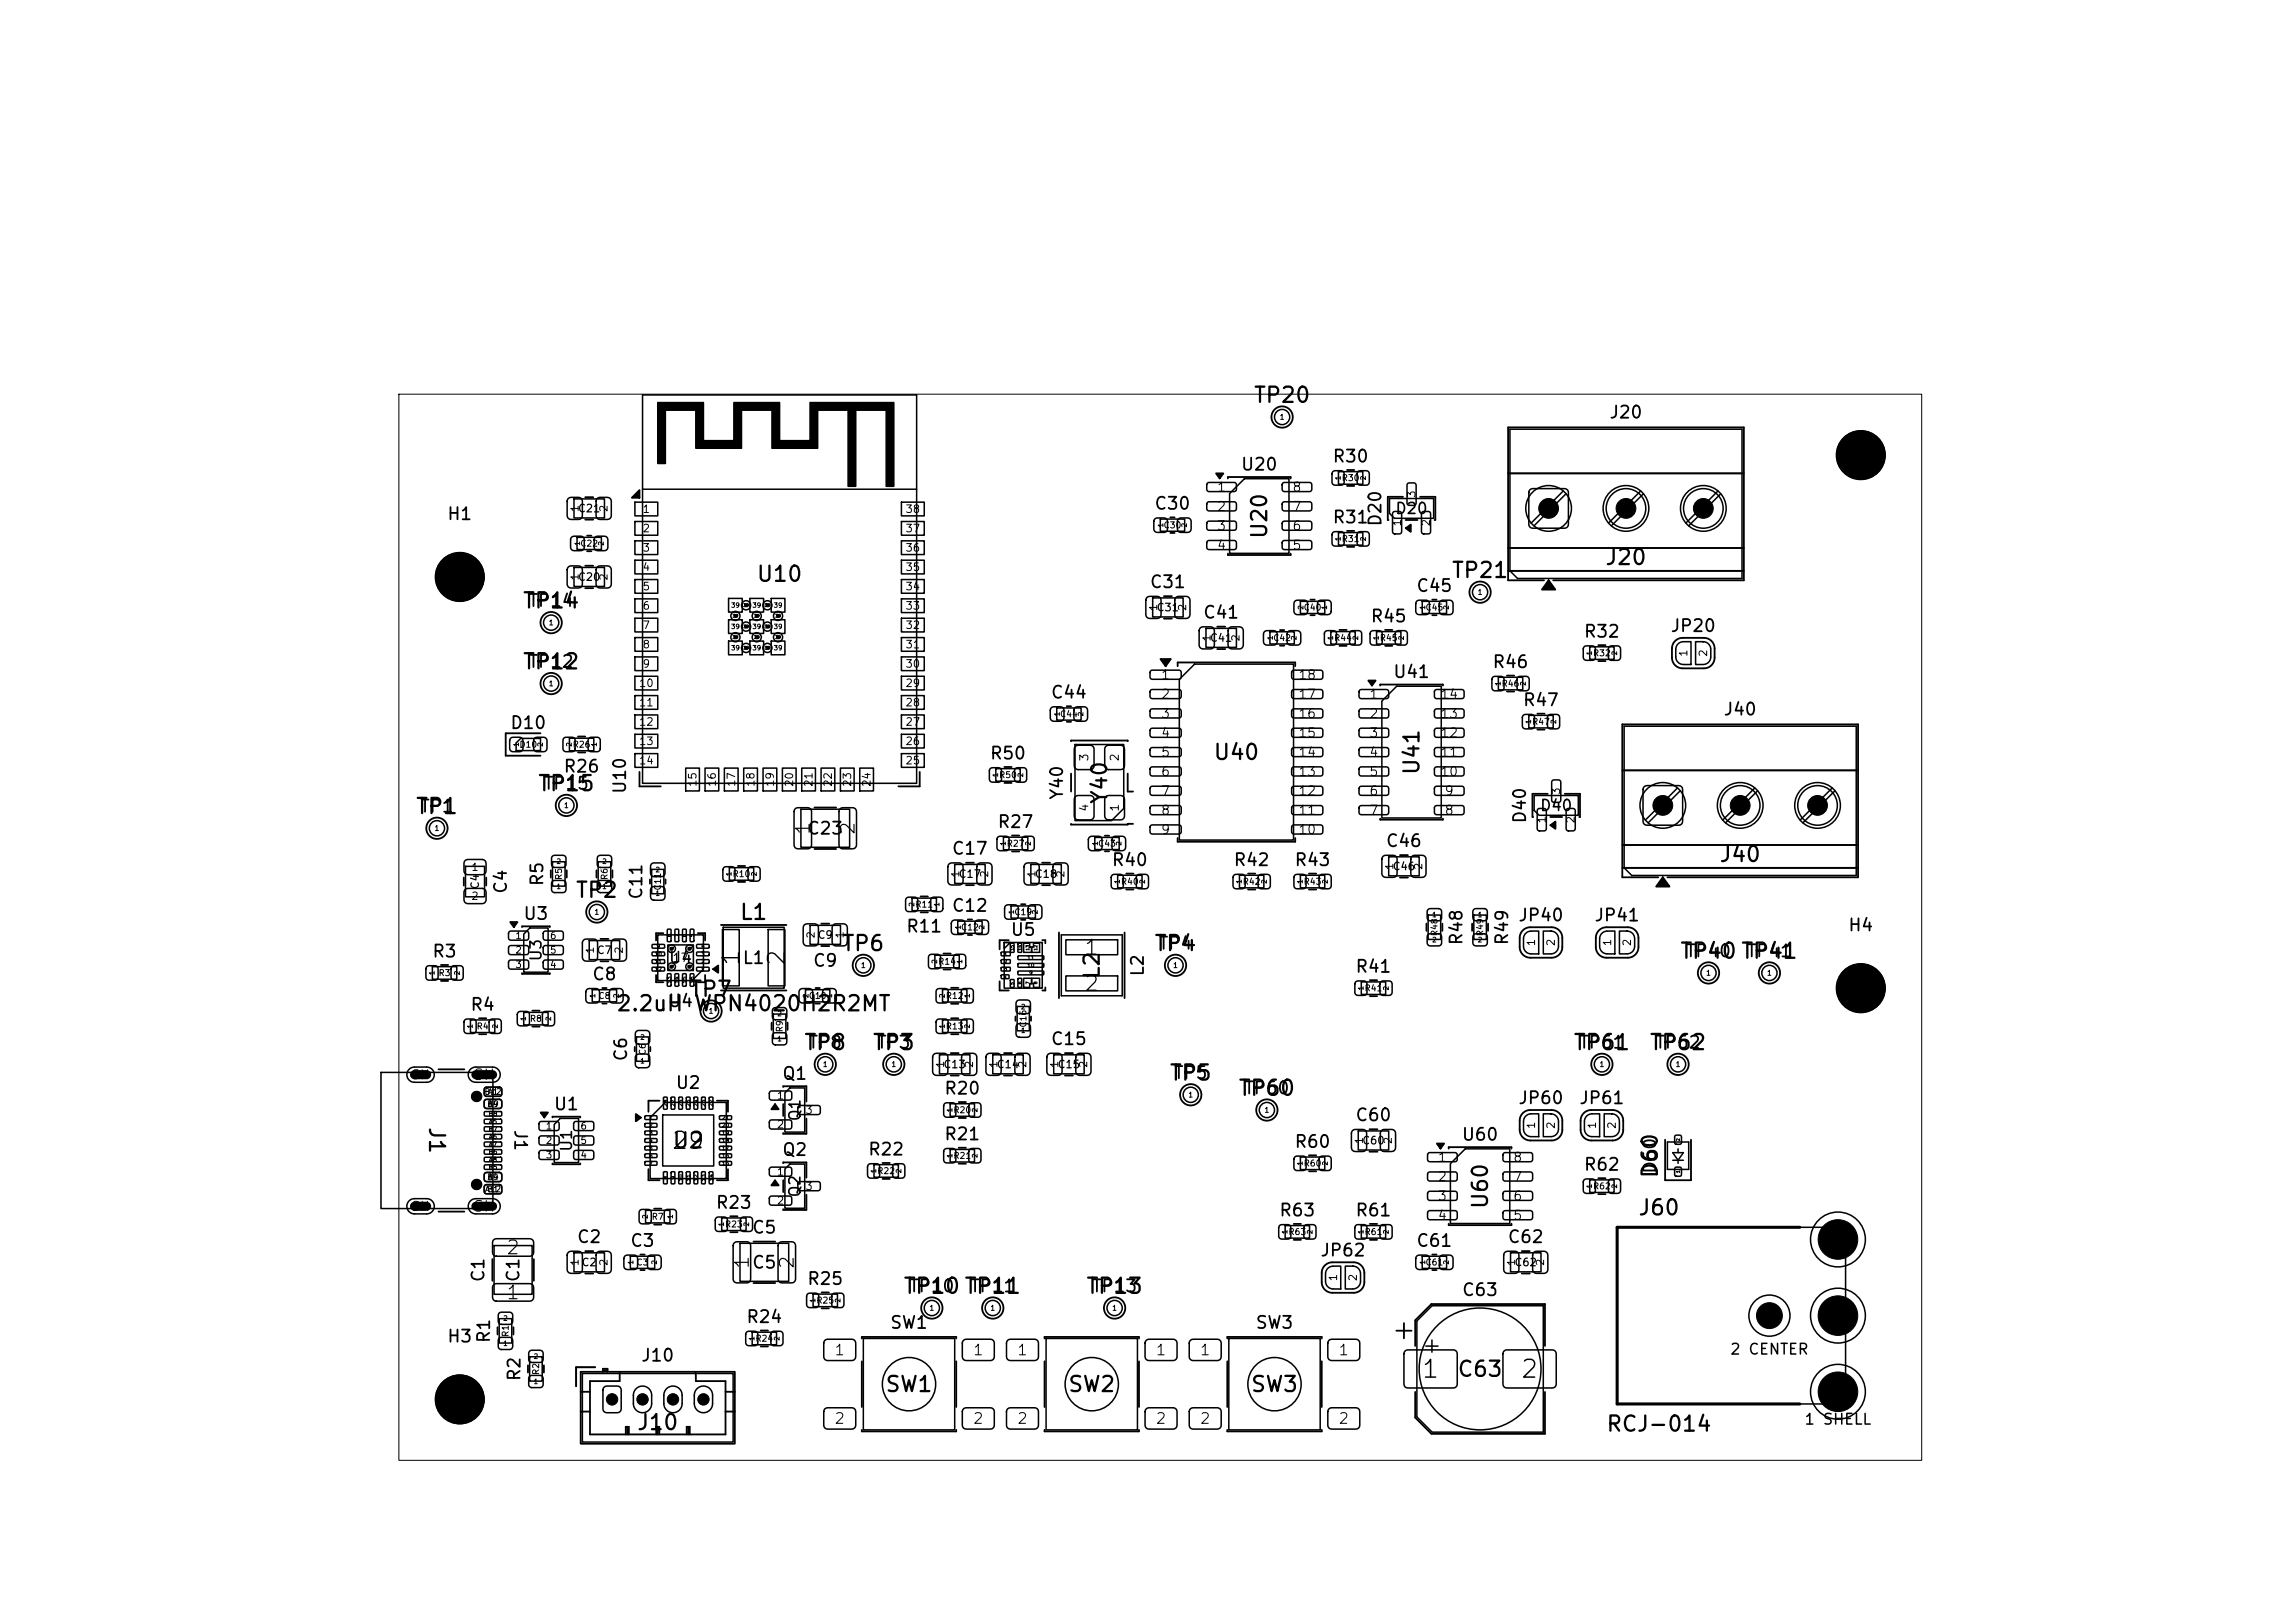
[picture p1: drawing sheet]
<svg xmlns="http://www.w3.org/2000/svg" width="297mm" height="210mm" viewBox="0 0 297 210" stroke-linecap="round" stroke-linejoin="round" font-family="sans-serif">
<defs><g id="words">
<g font-size="2.3">
<text x="183.8" y="178.9">1</text>
<text x="196.6" y="178.9">2</text>
</g>
<g font-size="2.2">
<text x="96.2" y="125.2" transform="rotate(-90 96.2 125.2)">1</text>
<text x="102.1" y="125.2" transform="rotate(-90 102.1 125.2)">2</text>
<text x="86.7" y="149.2">29</text>
</g>
<g font-size="2">
<text x="162.1" y="52.6">TP20</text>
<text x="164.5" y="69.9" transform="rotate(-90 164.5 69.9)">U20</text>
<text x="97.8" y="75.8">U10</text>
<text x="187.7" y="75.3">TP21</text>
<text x="207.6" y="73.6">J20</text>
<text x="67.5" y="79.2">TP14</text>
<text x="67.5" y="87.1">TP12</text>
<text x="156.9" y="98.8">U40</text>
<text x="184.2" y="100.4" transform="rotate(-90 184.2 100.4)">U41</text>
<text x="53.7" y="105.8">TP1</text>
<text x="69.5" y="102.8">TP15</text>
<text x="143.8" y="104.2" transform="rotate(-90 143.8 104.2)">Y40</text>
<text x="222.4" y="112">J40</text>
<text x="74.4" y="116.6">TP2</text>
<text x="95.6" y="119.5">L1</text>
<text x="108.9" y="123.5">TP6</text>
<text x="149.3" y="123.5">TP4</text>
<text x="217.3" y="124.5">TP40TP41</text>
<text x="79.7" y="131.3">2.2uH WPN4020H2R2MT</text>
<text x="89.1" y="129.5">TP7</text>
<text x="142.8" y="126.8" transform="rotate(-90 142.8 126.8)">L2</text>
<text x="103.9" y="136.4">TP8</text>
<text x="112.8" y="136.4">TP3</text>
<text x="203.5" y="136.4">TP61</text>
<text x="213.4" y="136.4">TP62</text>
<text x="151.2" y="140.3">TP5</text>
<text x="160.1" y="142.3">TP60</text>
<text x="55.1" y="145.7" transform="rotate(90 55.1 145.7)">J1</text>
<text x="86.9" y="149.1">U2</text>
<text x="215" y="152.6" transform="rotate(-90 215 152.6)">D60</text>
<text x="193" y="156.6" transform="rotate(-90 193 156.6)">U60</text>
<text x="211.9" y="157.7">J60</text>
<text x="116.8" y="167.9">TP10TP11</text>
<text x="140.4" y="167.9">TP13</text>
<text x="188.5" y="178.6">C63</text>
<text x="82.3" y="185.5">J10</text>
<text x="114.4" y="180.6">SW1</text>
<text x="138.1" y="180.6">SW2</text>
<text x="161.7" y="180.6">SW3</text>
<text x="207.7" y="185.7">RCJ-014</text>
</g>
<g font-size="1.9">
<text x="140.2" y="124">1</text>
<text x="140.2" y="128.7">2</text>
</g>
<g font-size="1.8">
<text x="105.2" y="108.2" transform="rotate(-90 105.2 108.2)">1</text>
<text x="111.1" y="108.2" transform="rotate(-90 111.1 108.2)">2</text>
<text x="65.4" y="162.8">2</text>
<text x="97.4" y="164.4" transform="rotate(-90 97.4 164.4)">1</text>
<text x="103.2" y="164.4" transform="rotate(-90 103.2 164.4)">2</text>
<text x="65.4" y="168.6">1</text>
</g>
<g font-size="1.7">
<text x="199.4" y="67.1">1</text>
<text x="209.4" y="67.1">2</text>
<text x="219.4" y="67.1">3</text>
<text x="214.2" y="105.5">1</text>
<text x="224.2" y="105.5">2</text>
<text x="234.2" y="105.5">3</text>
</g>
<g font-size="1.6">
<text x="208.2" y="54.5">J20</text>
<text x="160.5" y="61.3">U20</text>
<text x="172.3" y="60.2">R30</text>
<text x="57.8" y="67.7">H1</text>
<text x="149.3" y="66.3">C30</text>
<text x="172.3" y="68.1">R31</text>
<text x="179.1" y="68.2" transform="rotate(-90 179.1 68.2)">D20</text>
<text x="148.7" y="76.5">C31</text>
<text x="183.2" y="77">C45</text>
<text x="68.3" y="78.9">TP14</text>
<text x="155.6" y="80.4">C41</text>
<text x="177.3" y="80.9">R45</text>
<text x="204.9" y="82.9">R32</text>
<text x="216.1" y="82.2">JP20</text>
<text x="68.3" y="86.8">TP12</text>
<text x="180.2" y="88.1">U41</text>
<text x="193" y="86.8">R46</text>
<text x="65.9" y="94.7">D10</text>
<text x="135.9" y="90.8">C44</text>
<text x="197" y="91.8">R47</text>
<text x="222.9" y="93">J40</text>
<text x="72.8" y="100.3">R26</text>
<text x="128" y="98.6">R50</text>
<text x="54.2" y="105.5">TP1</text>
<text x="70.2" y="102.6">TP15</text>
<text x="81.4" y="102.8" transform="rotate(-90 81.4 102.8)">U10</text>
<text x="129" y="107.5">R27</text>
<text x="137.9" y="103.6" transform="rotate(-90 137.9 103.6)">Y40</text>
<text x="197.9" y="106.7" transform="rotate(-90 197.9 106.7)">D40</text>
<text x="104.4" y="108.4">C23</text>
<text x="123.1" y="111">C17</text>
<text x="143.8" y="112.4">R40</text>
<text x="159.5" y="112.4">R42</text>
<text x="167.4" y="112.4">R43</text>
<text x="179.2" y="110">C46</text>
<text x="66" y="115.8" transform="rotate(-90 66 115.8)">C4</text>
<text x="67.6" y="119.4">U3</text>
<text x="70.7" y="114.8" transform="rotate(-90 70.7 114.8)">R5</text>
<text x="83.5" y="116.5" transform="rotate(-90 83.5 116.5)">C11</text>
<text x="123.1" y="118.4">C12</text>
<text x="196.4" y="119.6">JP40</text>
<text x="206.2" y="119.6">JP41</text>
<text x="55.8" y="124.3">R3</text>
<text x="96" y="125.1">L1</text>
<text x="105.1" y="125.5">C9</text>
<text x="117.2" y="121">R11</text>
<text x="130.7" y="121.5">U5</text>
<text x="149.8" y="123.2">TP4</text>
<text x="189.6" y="122.4" transform="rotate(-90 189.6 122.4)">R48</text>
<text x="195.6" y="122.4" transform="rotate(-90 195.6 122.4)">R49</text>
<text x="218.1" y="124.2">TP40</text>
<text x="225.9" y="124.2">TP41</text>
<text x="239.1" y="120.9">H4</text>
<text x="60.8" y="131.2">R4</text>
<text x="76.5" y="127.2">C8</text>
<text x="86.3" y="130.7">U4</text>
<text x="148.4" y="126.5" transform="rotate(-90 148.4 126.5)">L2</text>
<text x="175.3" y="126.2">R41</text>
<text x="81.5" y="137.4" transform="rotate(-90 81.5 137.4)">C6</text>
<text x="104.5" y="136.1">TP8</text>
<text x="113.4" y="136.1">TP3</text>
<text x="135.9" y="135.6">C15</text>
<text x="204.3" y="136.1">TP61</text>
<text x="214.1" y="136.1">TP62</text>
<text x="87.3" y="141.3">U2</text>
<text x="101.1" y="140.1">Q1</text>
<text x="122.1" y="142">R20</text>
<text x="151.8" y="140">TP5</text>
<text x="160.9" y="142">TP60</text>
<text x="196.4" y="143.2">JP60</text>
<text x="204.3" y="143.2">JP61</text>
<text x="66.2" y="146.1" transform="rotate(90 66.2 146.1)">J1</text>
<text x="71.6" y="144">U1</text>
<text x="101.1" y="149.9">Q2</text>
<text x="112.2" y="149.9">R22</text>
<text x="122.1" y="147.9">R21</text>
<text x="167.4" y="148.9">R60</text>
<text x="175.3" y="145.5">C60</text>
<text x="189.1" y="148">U60</text>
<text x="204.9" y="151.9">R62</text>
<text x="214.7" y="152" transform="rotate(-90 214.7 152)">D60</text>
<text x="74.6" y="161.2">C2</text>
<text x="81.5" y="161.7">C3</text>
<text x="92.5" y="156.8">R23</text>
<text x="97.2" y="160">C5</text>
<text x="165.4" y="157.8">R63</text>
<text x="175.3" y="157.8">R61</text>
<text x="183.2" y="161.7">C61</text>
<text x="195" y="161.2">C62</text>
<text x="63.1" y="166" transform="rotate(-90 63.1 166)">C1</text>
<text x="67.6" y="166" transform="rotate(-90 67.6 166)">C1</text>
<text x="97.2" y="164.5">C5</text>
<text x="104.4" y="166.6">R25</text>
<text x="117.5" y="167.6">TP10</text>
<text x="125.4" y="167.6">TP11</text>
<text x="141.2" y="167.6">TP13</text>
<text x="170.8" y="163">JP62</text>
<text x="63.8" y="173.9" transform="rotate(-90 63.8 173.9)">R1</text>
<text x="96.5" y="171.6">R24</text>
<text x="115.1" y="172.3">SW1</text>
<text x="162.4" y="172.3">SW3</text>
<text x="189.1" y="168.1">C63</text>
<text x="57.8" y="174.1">H3</text>
<text x="67.7" y="178.8" transform="rotate(-90 67.7 178.8)">R2</text>
<text x="82.9" y="176.6">J10</text>
</g>
<text font-size="1.5" x="86.5" y="125">U4</text>
<g font-size="1.4">
<text x="180.5" y="66.9">D20</text>
<text x="199.2" y="105.3">D40</text>
<text x="70.4" y="124.5" transform="rotate(-90 70.4 124.5)">U3</text>
<text x="61.1" y="140.1">SH</text>
<text x="74.4" y="149.1" transform="rotate(-90 74.4 149.1)">U1</text>
<text x="103.9" y="145.2" transform="rotate(-90 103.9 145.2)">Q1</text>
<text x="103.9" y="155" transform="rotate(-90 103.9 155)">Q2</text>
<text x="61.1" y="157.1">SH</text>
<text x="107.9" y="175.7">1</text>
<text x="125.8" y="175.7">1</text>
<text x="131.5" y="175.7">1</text>
<text x="149.5" y="175.7">1</text>
<text x="155.2" y="175.7">1</text>
<text x="173.1" y="175.7">1</text>
<text x="223.8" y="175.6">2 CENTER</text>
<text x="107.9" y="184.6">2</text>
<text x="125.8" y="184.6">2</text>
<text x="131.5" y="184.6">2</text>
<text x="149.5" y="184.6">2</text>
<text x="155.2" y="184.6">2</text>
<text x="173.1" y="184.6">2</text>
<text x="233.4" y="184.7">1 SHELL</text>
</g>
<g font-size="1.2">
<text x="157.4" y="63.9">1</text>
<text x="167.2" y="63.9">8</text>
<text x="157.4" y="66.4">2</text>
<text x="157.4" y="68.9">3</text>
<text x="157.4" y="71.4">4</text>
<text x="167.2" y="71.4">5</text>
<text x="167.2" y="68.9">6</text>
<text x="167.2" y="66.4">7</text>
<text x="150.2" y="88.2">1</text>
<text x="167.9" y="88.2">18</text>
<text x="150.2" y="90.7">2</text>
<text x="150.2" y="93.2">3</text>
<text x="150.2" y="95.7">4</text>
<text x="167.9" y="95.7">15</text>
<text x="167.9" y="93.2">16</text>
<text x="167.9" y="90.7">17</text>
<text x="177.1" y="90.7">1</text>
<text x="177.1" y="93.2">2</text>
<text x="177.1" y="95.7">3</text>
<text x="186.3" y="95.7">12</text>
<text x="186.3" y="93.2">13</text>
<text x="186.3" y="90.7">14</text>
<text x="150.2" y="98.2">5</text>
<text x="150.2" y="100.7">6</text>
<text x="167.9" y="100.7">13</text>
<text x="167.9" y="98.2">14</text>
<text x="177.1" y="98.2">4</text>
<text x="177.1" y="100.7">5</text>
<text x="186.3" y="100.7">10</text>
<text x="186.3" y="98.2">11</text>
<text x="150.2" y="103.2">7</text>
<text x="150.2" y="105.7">8</text>
<text x="167.9" y="105.7">11</text>
<text x="167.9" y="103.2">12</text>
<text x="177.1" y="103.2">6</text>
<text x="177.1" y="105.7">7</text>
<text x="186.9" y="105.7">8</text>
<text x="186.9" y="103.2">9</text>
<text x="150.2" y="108.2">9</text>
<text x="167.9" y="108.2">10</text>
<text x="53.1" y="140">SH</text>
<text x="186" y="150.6">1</text>
<text x="186" y="153.1">2</text>
<text x="186" y="155.6">3</text>
<text x="195.7" y="155.6">6</text>
<text x="195.7" y="153.1">7</text>
<text x="195.7" y="150.6">8</text>
<text x="53.1" y="157">SH</text>
<text x="186" y="158.1">4</text>
<text x="195.7" y="158.1">5</text>
</g>
<g font-size="1.1">
<text x="141.1" y="98.6" transform="rotate(-90 141.1 98.6)">3</text>
<text x="145" y="98.6" transform="rotate(-90 145 98.6)">2</text>
<text x="141.1" y="105.1" transform="rotate(-90 141.1 105.1)">4</text>
<text x="145" y="105.1" transform="rotate(-90 145 105.1)">1</text>
<text x="86.9" y="124.8">17</text>
<text x="80.1" y="181.7" transform="rotate(-90 80.1 181.7)">1</text>
<text x="84" y="181.7" transform="rotate(-90 84 181.7)">2</text>
<text x="88" y="181.7" transform="rotate(-90 88 181.7)">3</text>
<text x="91.9" y="181.7" transform="rotate(-90 91.9 181.7)">4</text>
</g>
<g font-size="1">
<text x="183.4" y="64.5" transform="rotate(-90 183.4 64.5)">3</text>
<text x="74.7" y="66.5">C21</text>
<text x="75.1" y="66.3" transform="rotate(-90 75.1 66.3)">1</text>
<text x="78.9" y="66.3" transform="rotate(-90 78.9 66.3)">2</text>
<text x="83.1" y="66.6">1</text>
<text x="83.1" y="69.1">2</text>
<text x="83.1" y="71.6">3</text>
<text x="117.1" y="71.6">36</text>
<text x="117.1" y="69.1">37</text>
<text x="117.1" y="66.6">38</text>
<text x="181.5" y="68.2" transform="rotate(-90 181.5 68.2)">1</text>
<text x="185.3" y="68.2" transform="rotate(-90 185.3 68.2)">2</text>
<text x="74.7" y="75.4">C20</text>
<text x="75.1" y="75.2" transform="rotate(-90 75.1 75.2)">1</text>
<text x="78.9" y="75.2" transform="rotate(-90 78.9 75.2)">2</text>
<text x="83.1" y="74.1">4</text>
<text x="83.1" y="76.6">5</text>
<text x="117.1" y="76.6">34</text>
<text x="117.1" y="74.1">35</text>
<text x="83.1" y="79.1">6</text>
<text x="83.1" y="81.6">7</text>
<text x="117.1" y="81.6">32</text>
<text x="117.1" y="79.1">33</text>
<text x="149.6" y="79.3">C31</text>
<text x="150" y="79.1" transform="rotate(-90 150 79.1)">1</text>
<text x="153.7" y="79.1" transform="rotate(-90 153.7 79.1)">2</text>
<text x="156.5" y="83.3">C41</text>
<text x="156.9" y="83.1" transform="rotate(-90 156.9 83.1)">1</text>
<text x="160.6" y="83.1" transform="rotate(-90 160.6 83.1)">2</text>
<text x="82.6" y="89.1">10</text>
<text x="83.1" y="84.1">8</text>
<text x="83.1" y="86.6">9</text>
<text x="117.1" y="89.1">29</text>
<text x="117.1" y="86.6">30</text>
<text x="117.1" y="84.1">31</text>
<text x="218.6" y="85.1" transform="rotate(-90 218.6 85.1)">1</text>
<text x="221.2" y="85.1" transform="rotate(-90 221.2 85.1)">2</text>
<text x="82.6" y="91.6">11</text>
<text x="82.6" y="94.1">12</text>
<text x="117.1" y="94.1">27</text>
<text x="117.1" y="91.6">28</text>
<text x="82.6" y="96.6">13</text>
<text x="82.6" y="99.2">14</text>
<text x="90.4" y="101.9" transform="rotate(-90 90.4 101.9)">15</text>
<text x="92.9" y="101.9" transform="rotate(-90 92.9 101.9)">16</text>
<text x="95.4" y="101.9" transform="rotate(-90 95.4 101.9)">17</text>
<text x="97.9" y="101.9" transform="rotate(-90 97.9 101.9)">18</text>
<text x="100.4" y="101.9" transform="rotate(-90 100.4 101.9)">19</text>
<text x="102.9" y="101.9" transform="rotate(-90 102.9 101.9)">20</text>
<text x="105.4" y="101.9" transform="rotate(-90 105.4 101.9)">21</text>
<text x="107.9" y="101.9" transform="rotate(-90 107.9 101.9)">22</text>
<text x="110.4" y="101.9" transform="rotate(-90 110.4 101.9)">23</text>
<text x="112.9" y="101.9" transform="rotate(-90 112.9 101.9)">24</text>
<text x="117.1" y="99.2">25</text>
<text x="117.1" y="96.6">26</text>
<text x="200.3" y="106.6" transform="rotate(-90 200.3 106.6)">1</text>
<text x="202.1" y="102.9" transform="rotate(-90 202.1 102.9)">3</text>
<text x="204" y="106.6" transform="rotate(-90 204 106.6)">2</text>
<text x="60.9" y="112.9">1</text>
<text x="124" y="113.8">C17</text>
<text x="124.4" y="113.6" transform="rotate(-90 124.4 113.6)">1</text>
<text x="128.1" y="113.6" transform="rotate(-90 128.1 113.6)">2</text>
<text x="133.8" y="113.8">C18</text>
<text x="134.2" y="113.6" transform="rotate(-90 134.2 113.6)">1</text>
<text x="138" y="113.6" transform="rotate(-90 138 113.6)">2</text>
<text x="180.2" y="112.8">C46</text>
<text x="180.5" y="112.6" transform="rotate(-90 180.5 112.6)">1</text>
<text x="184.3" y="112.6" transform="rotate(-90 184.3 112.6)">2</text>
<text x="60.9" y="116.7">2</text>
<text x="62.2" y="115.1" transform="rotate(-90 62.2 115.1)">C4</text>
<text x="77.1" y="123.5" transform="rotate(-90 77.1 123.5)">1</text>
<text x="77.2" y="123.7">C7</text>
<text x="80.8" y="123.5" transform="rotate(-90 80.8 123.5)">2</text>
<text x="105.7" y="121.5" transform="rotate(-90 105.7 121.5)">2</text>
<text x="105.7" y="121.7">C9</text>
<text x="109.4" y="121.5" transform="rotate(-90 109.4 121.5)">1</text>
<text x="198.9" y="122.5" transform="rotate(-90 198.9 122.5)">1</text>
<text x="201.5" y="122.5" transform="rotate(-90 201.5 122.5)">2</text>
<text x="208.7" y="122.5" transform="rotate(-90 208.7 122.5)">1</text>
<text x="211.3" y="122.5" transform="rotate(-90 211.3 122.5)">2</text>
<text x="100.5" y="142.5">1</text>
<text x="122" y="138.5">C13</text>
<text x="122.4" y="138.3" transform="rotate(-90 122.4 138.3)">1</text>
<text x="126.1" y="138.3" transform="rotate(-90 126.1 138.3)">2</text>
<text x="128.9" y="138.5">C14</text>
<text x="129.3" y="138.3" transform="rotate(-90 129.3 138.3)">1</text>
<text x="133" y="138.3" transform="rotate(-90 133 138.3)">2</text>
<text x="136.8" y="138.5">C15</text>
<text x="137.2" y="138.3" transform="rotate(-90 137.2 138.3)">1</text>
<text x="140.9" y="138.3" transform="rotate(-90 140.9 138.3)">2</text>
<text x="100.5" y="146.2">2</text>
<text x="104.1" y="144.4">3</text>
<text x="176.2" y="148.3">C60</text>
<text x="176.6" y="148.1" transform="rotate(-90 176.6 148.1)">1</text>
<text x="180.3" y="148.1" transform="rotate(-90 180.3 148.1)">2</text>
<text x="198.9" y="146.2" transform="rotate(-90 198.9 146.2)">1</text>
<text x="201.5" y="146.2" transform="rotate(-90 201.5 146.2)">2</text>
<text x="206.8" y="146.2" transform="rotate(-90 206.8 146.2)">1</text>
<text x="209.3" y="146.2" transform="rotate(-90 209.3 146.2)">2</text>
<text x="100.5" y="152.3">1</text>
<text x="104.1" y="154.2">3</text>
<text x="100.5" y="156.1">2</text>
<text x="75.1" y="163.9" transform="rotate(-90 75.1 163.9)">1</text>
<text x="75.2" y="164.1">C2</text>
<text x="78.9" y="163.9" transform="rotate(-90 78.9 163.9)">2</text>
<text x="173.3" y="165.9" transform="rotate(-90 173.3 165.9)">1</text>
<text x="175.8" y="165.9" transform="rotate(-90 175.8 165.9)">2</text>
<text x="195.9" y="164.1">C62</text>
<text x="196.3" y="163.9" transform="rotate(-90 196.3 163.9)">1</text>
<text x="200.1" y="163.9" transform="rotate(-90 200.1 163.9)">2</text>
</g>
<g font-size=".9">
<text x="66.6" y="121.7">1</text>
<text x="66.6" y="123.6">2</text>
<text x="66.6" y="125.5">3</text>
<text x="71.1" y="125.5">4</text>
<text x="71.1" y="123.6">5</text>
<text x="71.1" y="121.7">6</text>
<text x="70.6" y="146.4">1</text>
<text x="70.6" y="148.2">2</text>
<text x="75" y="148.2">5</text>
<text x="75" y="146.4">6</text>
<text x="70.6" y="150.1">3</text>
<text x="75" y="150.1">4</text>
</g>
<g font-size=".8">
<text x="173.6" y="62.4">R30</text>
<text x="75" y="70.9">C22</text>
<text x="150.5" y="68.6">C30</text>
<text x="173.6" y="70.3">R31</text>
<text x="164.7" y="83.1">C42</text>
<text x="168.6" y="79.2">C40</text>
<text x="172.6" y="83.1">R44</text>
<text x="178.5" y="83.1">R45</text>
<text x="184.4" y="79.2">C45</text>
<text x="194.3" y="89">R46</text>
<text x="206.1" y="85.1">R32</text>
<text x="137.1" y="93">C44</text>
<text x="198.2" y="94">R47</text>
<text x="67.1" y="96.9">D10</text>
<text x="74" y="96.9">R26</text>
<text x="129.2" y="100.9">R50</text>
<text x="72.9" y="113.9" transform="rotate(-90 72.9 113.9)">R5</text>
<text x="78.8" y="113.9" transform="rotate(-90 78.8 113.9)">R6</text>
<text x="94.7" y="113.7">R10</text>
<text x="130.2" y="109.7">R27</text>
<text x="142" y="109.7">C43</text>
<text x="85.7" y="115.3" transform="rotate(-90 85.7 115.3)">C11</text>
<text x="118.4" y="117.6">R11</text>
<text x="131.2" y="118.6">C19</text>
<text x="145" y="114.7">R40</text>
<text x="160.8" y="114.7">R42</text>
<text x="168.6" y="114.7">R43</text>
<text x="121.3" y="125">R14</text>
<text x="124.3" y="120.6">C12</text>
<text x="186.2" y="121.2" transform="rotate(-90 186.2 121.2)">R48</text>
<text x="192.1" y="121.2" transform="rotate(-90 192.1 121.2)">R49</text>
<text x="56.7" y="126.5">R3</text>
<text x="77.4" y="129.4">C8</text>
<text x="104.6" y="129.4">C10</text>
<text x="122.3" y="129.4">R12</text>
<text x="176.5" y="128.5">R41</text>
<text x="61.6" y="133.4">R4</text>
<text x="68.5" y="132.4">R8</text>
<text x="83.7" y="136.6" transform="rotate(-90 83.7 136.6)">C6</text>
<text x="101.5" y="133.6" transform="rotate(-90 101.5 133.6)">R9</text>
<text x="122.3" y="133.4">R13</text>
<text x="133" y="133" transform="rotate(-90 133 133)">C16</text>
<text x="62.6" y="141.8">B12</text>
<text x="63" y="143.4">B9</text>
<text x="63" y="141.8">A1</text>
<text x="63" y="143.4">A4</text>
<text x="123.3" y="144.2">R20</text>
<text x="62.7" y="154.5">A12</text>
<text x="63" y="154.5">B1</text>
<text x="63" y="152.9">B4</text>
<text x="63" y="152.9">A9</text>
<text x="113.5" y="152.1">R22</text>
<text x="123.3" y="150.1">R21</text>
<text x="168.6" y="151.1">R60</text>
<text x="206.1" y="154.1">R62</text>
<text x="84.3" y="158">R7</text>
<text x="93.8" y="159">R23</text>
<text x="166.7" y="160">R63</text>
<text x="176.5" y="160">R61</text>
<text x="82.3" y="163.9">C3</text>
<text x="184.4" y="163.9">C61</text>
<text x="66" y="173.1" transform="rotate(-90 66 173.1)">R1</text>
<text x="97.7" y="173.8">R24</text>
<text x="105.6" y="168.9">R25</text>
<text x="70" y="178" transform="rotate(-90 70 178)">R2</text>
</g>
<g font-size=".7">
<text x="165.5" y="54.5">1</text>
<text x="191.2" y="77.1">1</text>
<text x="70.9" y="81.1">1</text>
<text x="70.9" y="88.9">1</text>
<text x="56.2" y="107.7">1</text>
<text x="72.9" y="104.7">1</text>
<text x="76.9" y="118.5">1</text>
<text x="111.3" y="125.4">1</text>
<text x="151.7" y="125.4">1</text>
<text x="91.6" y="131.3">1</text>
<text x="220.7" y="126.4">1</text>
<text x="228.6" y="126.4">1</text>
<text x="106.4" y="138.2">1</text>
<text x="115.3" y="138.2">1</text>
<text x="153.7" y="142.2">1</text>
<text x="206.9" y="138.2">1</text>
<text x="216.8" y="138.2">1</text>
<text x="163.6" y="144.1">1</text>
<text x="120.2" y="169.7">1</text>
<text x="128.1" y="169.7">1</text>
<text x="143.9" y="169.7">1</text>
</g>
<g font-size=".6">
<text x="173.6" y="62.2" transform="rotate(-90 173.6 62.2)">1</text>
<text x="176.9" y="62.2" transform="rotate(-90 176.9 62.2)">2</text>
<text x="75.2" y="70.7" transform="rotate(-90 75.2 70.7)">1</text>
<text x="78.3" y="70.7" transform="rotate(-90 78.3 70.7)">2</text>
<text x="150.7" y="68.3" transform="rotate(-90 150.7 68.3)">1</text>
<text x="153.7" y="68.3" transform="rotate(-90 153.7 68.3)">2</text>
<text x="173.6" y="70.1" transform="rotate(-90 173.6 70.1)">1</text>
<text x="176.9" y="70.1" transform="rotate(-90 176.9 70.1)">2</text>
<text x="94.6" y="78.8">39</text>
<text x="94.6" y="81.5">39</text>
<text x="97.3" y="78.8">39</text>
<text x="97.3" y="81.5">39</text>
<text x="100.1" y="78.8">39</text>
<text x="100.1" y="81.5">39</text>
<text x="164.9" y="82.9" transform="rotate(-90 164.9 82.9)">1</text>
<text x="167.9" y="82.9" transform="rotate(-90 167.9 82.9)">2</text>
<text x="168.8" y="79" transform="rotate(-90 168.8 79)">2</text>
<text x="171.9" y="79" transform="rotate(-90 171.9 79)">1</text>
<text x="172.7" y="82.9" transform="rotate(-90 172.7 82.9)">1</text>
<text x="175.9" y="82.9" transform="rotate(-90 175.9 82.9)">2</text>
<text x="178.6" y="82.9" transform="rotate(-90 178.6 82.9)">1</text>
<text x="181.8" y="82.9" transform="rotate(-90 181.8 82.9)">2</text>
<text x="184.6" y="79" transform="rotate(-90 184.6 79)">1</text>
<text x="187.6" y="79" transform="rotate(-90 187.6 79)">2</text>
<text x="94.6" y="84.3">39</text>
<text x="97.3" y="84.3">39</text>
<text x="100.1" y="84.3">39</text>
<text x="194.3" y="88.8" transform="rotate(-90 194.3 88.8)">1</text>
<text x="197.6" y="88.8" transform="rotate(-90 197.6 88.8)">2</text>
<text x="206.2" y="84.9" transform="rotate(-90 206.2 84.9)">1</text>
<text x="209.4" y="84.9" transform="rotate(-90 209.4 84.9)">2</text>
<text x="137.3" y="92.8" transform="rotate(-90 137.3 92.8)">1</text>
<text x="140.3" y="92.8" transform="rotate(-90 140.3 92.8)">2</text>
<text x="198.3" y="93.7" transform="rotate(-90 198.3 93.7)">1</text>
<text x="201.5" y="93.7" transform="rotate(-90 201.5 93.7)">2</text>
<text x="67.3" y="96.7" transform="rotate(-90 67.3 96.7)">1</text>
<text x="70.4" y="96.7" transform="rotate(-90 70.4 96.7)">2</text>
<text x="74.1" y="96.7" transform="rotate(-90 74.1 96.7)">2</text>
<text x="77.4" y="96.7" transform="rotate(-90 77.4 96.7)">1</text>
<text x="129.3" y="100.6" transform="rotate(-90 129.3 100.6)">1</text>
<text x="132.5" y="100.6" transform="rotate(-90 132.5 100.6)">2</text>
<text x="72" y="111.9">2</text>
<text x="77.9" y="111.9">2</text>
<text x="84.8" y="113">2</text>
<text x="94.8" y="113.4" transform="rotate(-90 94.8 113.4)">1</text>
<text x="98.1" y="113.4" transform="rotate(-90 98.1 113.4)">2</text>
<text x="130.3" y="109.5" transform="rotate(-90 130.3 109.5)">1</text>
<text x="133.5" y="109.5" transform="rotate(-90 133.5 109.5)">2</text>
<text x="142.2" y="109.5" transform="rotate(-90 142.2 109.5)">1</text>
<text x="145.3" y="109.5" transform="rotate(-90 145.3 109.5)">2</text>
<text x="72" y="115.2">1</text>
<text x="77.9" y="115.2">1</text>
<text x="84.8" y="116.1">1</text>
<text x="118.5" y="117.4" transform="rotate(-90 118.5 117.4)">2</text>
<text x="121.7" y="117.4" transform="rotate(-90 121.7 117.4)">1</text>
<text x="131.4" y="118.4" transform="rotate(-90 131.4 118.4)">1</text>
<text x="134.4" y="118.4" transform="rotate(-90 134.4 118.4)">2</text>
<text x="145.1" y="114.4" transform="rotate(-90 145.1 114.4)">1</text>
<text x="148.3" y="114.4" transform="rotate(-90 148.3 114.4)">2</text>
<text x="160.8" y="114.4" transform="rotate(-90 160.8 114.4)">1</text>
<text x="164.1" y="114.4" transform="rotate(-90 164.1 114.4)">2</text>
<text x="168.7" y="114.4" transform="rotate(-90 168.7 114.4)">1</text>
<text x="172" y="114.4" transform="rotate(-90 172 114.4)">2</text>
<text x="185.3" y="118.8">1</text>
<text x="191.2" y="118.8">1</text>
<text x="121.4" y="124.8" transform="rotate(-90 121.4 124.8)">2</text>
<text x="124.5" y="120.3" transform="rotate(-90 124.5 120.3)">1</text>
<text x="124.7" y="124.8" transform="rotate(-90 124.7 124.8)">1</text>
<text x="127.5" y="120.3" transform="rotate(-90 127.5 120.3)">2</text>
<text x="185.3" y="122.1">2</text>
<text x="191.2" y="122.1">2</text>
<text x="56.4" y="126.3" transform="rotate(-90 56.4 126.3)">1</text>
<text x="59.6" y="126.3" transform="rotate(-90 59.6 126.3)">2</text>
<text x="77.2" y="129.2" transform="rotate(-90 77.2 129.2)">1</text>
<text x="80.2" y="129.2" transform="rotate(-90 80.2 129.2)">2</text>
<text x="100.5" y="131.6">2</text>
<text x="104.8" y="129.2" transform="rotate(-90 104.8 129.2)">2</text>
<text x="107.8" y="129.2" transform="rotate(-90 107.8 129.2)">1</text>
<text x="122.4" y="129.2" transform="rotate(-90 122.4 129.2)">2</text>
<text x="125.7" y="129.2" transform="rotate(-90 125.7 129.2)">1</text>
<text x="132.1" y="130.8">2</text>
<text x="176.6" y="128.2" transform="rotate(-90 176.6 128.2)">1</text>
<text x="179.8" y="128.2" transform="rotate(-90 179.8 128.2)">2</text>
<text x="61.3" y="133.2" transform="rotate(-90 61.3 133.2)">1</text>
<text x="64.6" y="133.2" transform="rotate(-90 64.6 133.2)">2</text>
<text x="68.2" y="132.2" transform="rotate(-90 68.2 132.2)">1</text>
<text x="71.5" y="132.2" transform="rotate(-90 71.5 132.2)">2</text>
<text x="82.8" y="137.7">1</text>
<text x="82.8" y="134.7">2</text>
<text x="100.5" y="134.9">1</text>
<text x="122.4" y="133.2" transform="rotate(-90 122.4 133.2)">1</text>
<text x="125.7" y="133.2" transform="rotate(-90 125.7 133.2)">2</text>
<text x="132.1" y="133.8">1</text>
<text x="123.4" y="144" transform="rotate(-90 123.4 144)">1</text>
<text x="126.6" y="144" transform="rotate(-90 126.6 144)">2</text>
<text x="63.2" y="149.5">B6</text>
<text x="63.2" y="146.5">B7</text>
<text x="63.2" y="144.6">B8</text>
<text x="63.2" y="145.6">A5</text>
<text x="63.2" y="147.5">A6</text>
<text x="63.2" y="148.5">A7</text>
<text x="123.4" y="149.9" transform="rotate(-90 123.4 149.9)">1</text>
<text x="126.6" y="149.9" transform="rotate(-90 126.6 149.9)">2</text>
<text x="63.2" y="151.5">B5</text>
<text x="63.2" y="150.5">A8</text>
<text x="113.5" y="151.9" transform="rotate(-90 113.5 151.9)">1</text>
<text x="116.8" y="151.9" transform="rotate(-90 116.8 151.9)">2</text>
<text x="168.7" y="150.9" transform="rotate(-90 168.7 150.9)">1</text>
<text x="172" y="150.9" transform="rotate(-90 172 150.9)">2</text>
<text x="206.2" y="153.8" transform="rotate(-90 206.2 153.8)">1</text>
<text x="209.4" y="153.8" transform="rotate(-90 209.4 153.8)">2</text>
<text x="84" y="157.8" transform="rotate(-90 84 157.8)">2</text>
<text x="87.2" y="157.8" transform="rotate(-90 87.2 157.8)">1</text>
<text x="93.8" y="158.8" transform="rotate(-90 93.8 158.8)">1</text>
<text x="97.1" y="158.8" transform="rotate(-90 97.1 158.8)">2</text>
<text x="166.7" y="159.8" transform="rotate(-90 166.7 159.8)">1</text>
<text x="170" y="159.8" transform="rotate(-90 170 159.8)">2</text>
<text x="176.6" y="159.8" transform="rotate(-90 176.6 159.8)">1</text>
<text x="179.8" y="159.8" transform="rotate(-90 179.8 159.8)">2</text>
<text x="82.1" y="163.7" transform="rotate(-90 82.1 163.7)">1</text>
<text x="85.2" y="163.7" transform="rotate(-90 85.2 163.7)">2</text>
<text x="184.6" y="163.7" transform="rotate(-90 184.6 163.7)">1</text>
<text x="187.6" y="163.7" transform="rotate(-90 187.6 163.7)">2</text>
<text x="65.1" y="171.1">2</text>
<text x="97.8" y="173.6" transform="rotate(-90 97.8 173.6)">1</text>
<text x="101" y="173.6" transform="rotate(-90 101 173.6)">2</text>
<text x="105.6" y="168.6" transform="rotate(-90 105.6 168.6)">1</text>
<text x="108.9" y="168.6" transform="rotate(-90 108.9 168.6)">2</text>
<text x="65.1" y="174.3">1</text>
<text x="69" y="179.2">1</text>
<text x="69" y="176">2</text>
</g>
<g font-size=".5">
<text x="84.7" y="123.8">10</text>
<text x="84.7" y="124.8">11</text>
<text x="84.7" y="125.8">12</text>
<text x="84.9" y="122.8">9</text>
<text x="87" y="121.3" transform="rotate(-90 87 121.3)">8</text>
<text x="88" y="121.3" transform="rotate(-90 88 121.3)">7</text>
<text x="88.9" y="121.3" transform="rotate(-90 88.9 121.3)">6</text>
<text x="89.9" y="121.3" transform="rotate(-90 89.9 121.3)">5</text>
<text x="90.7" y="125.8">1</text>
<text x="90.7" y="124.8">2</text>
<text x="90.7" y="123.8">3</text>
<text x="90.7" y="122.8">4</text>
<text x="132.9" y="125.3">10</text>
<text x="132.9" y="124.3">11</text>
<text x="87" y="127.3" transform="rotate(-90 87 127.3)">13</text>
<text x="88" y="127.3" transform="rotate(-90 88 127.3)">14</text>
<text x="88.9" y="127.3" transform="rotate(-90 88.9 127.3)">15</text>
<text x="89.9" y="127.3" transform="rotate(-90 89.9 127.3)">16</text>
<text x="133.1" y="126.3">9</text>
<text x="86.5" y="143.3" transform="rotate(-90 86.5 143.3)">28</text>
<text x="87.5" y="143.3" transform="rotate(-90 87.5 143.3)">27</text>
<text x="88.5" y="143.3" transform="rotate(-90 88.5 143.3)">26</text>
<text x="89.4" y="143.3" transform="rotate(-90 89.4 143.3)">25</text>
<text x="90.4" y="143.3" transform="rotate(-90 90.4 143.3)">24</text>
<text x="91.4" y="143.3" transform="rotate(-90 91.4 143.3)">23</text>
<text x="92.4" y="143.3" transform="rotate(-90 92.4 143.3)">22</text>
<text x="84" y="145">1</text>
<text x="84" y="146">2</text>
<text x="84" y="147">3</text>
<text x="84" y="147.9">4</text>
<text x="84" y="148.9">5</text>
<text x="84" y="149.9">6</text>
<text x="93.4" y="149.9">16</text>
<text x="93.4" y="148.9">17</text>
<text x="93.4" y="147.9">18</text>
<text x="93.4" y="147">19</text>
<text x="93.4" y="146">20</text>
<text x="93.4" y="145">21</text>
<text x="84" y="150.9">7</text>
<text x="86.5" y="152.7" transform="rotate(-90 86.5 152.7)">8</text>
<text x="87.5" y="152.7" transform="rotate(-90 87.5 152.7)">9</text>
<text x="88.5" y="152.9" transform="rotate(-90 88.5 152.9)">10</text>
<text x="89.4" y="152.9" transform="rotate(-90 89.4 152.9)">11</text>
<text x="90.4" y="152.9" transform="rotate(-90 90.4 152.9)">12</text>
<text x="91.4" y="152.9" transform="rotate(-90 91.4 152.9)">13</text>
<text x="92.4" y="152.9" transform="rotate(-90 92.4 152.9)">14</text>
<text x="93.4" y="150.9">15</text>
</g>
<g font-size=".4">
<text x="94.8" y="80">39</text>
<text x="94.8" y="82.8">39</text>
<text x="96.1" y="78.6">39</text>
<text x="96.1" y="81.4">39</text>
<text x="97.5" y="80">39</text>
<text x="97.5" y="82.8">39</text>
<text x="98.9" y="78.6">39</text>
<text x="98.9" y="81.4">39</text>
<text x="100.3" y="80">39</text>
<text x="100.3" y="82.8">39</text>
<text x="96.1" y="84.1">39</text>
<text x="98.9" y="84.1">39</text>
<text x="129.9" y="123.7">1</text>
<text x="129.9" y="124.7">2</text>
<text x="129.9" y="125.7">3</text>
<text x="131.3" y="123.1" transform="rotate(-90 131.3 123.1)">15</text>
<text x="132.3" y="123.1" transform="rotate(-90 132.3 123.1)">14</text>
<text x="133.3" y="123.1" transform="rotate(-90 133.3 123.1)">13</text>
<text x="134.3" y="123.1" transform="rotate(-90 134.3 123.1)">12</text>
<text x="132.3" y="127.4" transform="rotate(-90 132.3 127.4)">6</text>
<text x="133.3" y="127.4" transform="rotate(-90 133.3 127.4)">7</text>
<text x="134.3" y="127.4" transform="rotate(-90 134.3 127.4)">8</text>
<text x="217.5" y="147.7" transform="rotate(-90 217.5 147.7)">2</text>
<text x="217.5" y="151.8" transform="rotate(-90 217.5 151.8)">1</text>
</g>
<g font-size=".3">
<text x="86.6" y="125.3">17</text>
<text x="86.6" y="123">17</text>
<text x="88.9" y="125.3">17</text>
<text x="88.9" y="123">17</text>
<text x="129.9" y="126.6">4</text>
<text x="131.3" y="127.5" transform="rotate(-90 131.3 127.5)">5</text>
</g>
</g></defs>
<g fill="none" stroke="#000" stroke-width=".2">
<path d="M85.1 52.1h5.9v4.9h4v-4.9h5.9v4.9h3.9v-4.9h10.9v10.8h-1v-9.8h-4v9.8h-.9v-9.8h-4v4.9h-5.9v-4.9h-3.9v4.9h-6v-4.9h-3.9v6.9h-1zM195.4 55.5h30v19.4h-29l-1-1zM73.5 64.5l.4-.1h1a.49 .49 0 0 1 .5 .4v1.9a.49 .49 0 0 1-.5 .5h-1a.49 .49 0 0 1-.5-.5v-1.9zM73.5 73.4l.4-.2h1a.49 .49 0 0 1 .5 .5v1.9a.49 .49 0 0 1-.5 .5h-1a.49 .49 0 0 1-.5-.5v-1.9zM74 69.5l.3-.1h.9a.44 .44 0 0 1 .4 .4v1a.44 .44 0 0 1-.4 .5h-.9a.44 .44 0 0 1-.5-.5v-1zM74.3 64.6h3.9v2.4h-3.9zM74.3 73.4h3.9v2.5h-3.9zM74.7 69.5h3.1v1.6h-3.1zM77 69.5l.3-.1h.9a.44 .44 0 0 1 .5 .4v1a.44 .44 0 0 1-.5 .5h-.9a.44 .44 0 0 1-.4-.5v-1zM77.3 64.5l.3-.1h1a.49 .49 0 0 1 .5 .4v1.9a.49 .49 0 0 1-.5 .5h-1a.49 .49 0 0 1-.5-.5v-1.9zM77.3 73.4l.3-.2h1a.49 .49 0 0 1 .5 .5v1.9a.49 .49 0 0 1-.5 .5h-1a.49 .49 0 0 1-.5-.5v-1.9zM82.2 65h2.9v1.8h-2.9z"/>
<path d="M82.2 67.5h2.9v1.8h-2.9zM82.2 70h2.9v1.8h-2.9zM82.2 72.5h2.9v1.8h-2.9zM82.2 75h2.9v1.8h-2.9zM82.2 77.5h2.9v1.8h-2.9zM82.2 80h2.9v1.8h-2.9zM83.2 63.3h35.4v38.1h-35.4zM83.2 63.3v-12.2h35.4v12.2M94.3 77.4h1.8v1.8h-1.8zM97 77.4h1.8v1.8h-1.8zM99.8 77.4h1.8v1.8h-1.8zM116.7 80h2.9v1.8h-2.9z"/>
<path d="M116.7 77.5h2.9v1.8h-2.9zM116.7 75h2.9v1.8h-2.9zM116.7 72.5h2.9v1.8h-2.9zM116.7 70h2.9v1.8h-2.9zM116.7 67.5h2.9v1.8h-2.9zM116.7 65h2.9v1.8h-2.9zM148.4 77.3l.4-.1h1a.49 .49 0 0 1 .5 .5v1.8a.49 .49 0 0 1-.5 .5h-1a.49 .49 0 0 1-.5-.5v-1.8zM149.2 77.4h3.9v2.4h-3.9zM149.4 67.1l.4-.1h.8a.44 .44 0 0 1 .5 .5v.9a.44 .44 0 0 1-.5 .5h-.8a.44 .44 0 0 1-.5-.5v-.9zM150.2 67.2h3.1v1.5h-3.1zM152.2 77.3l.3-.1h1a.49 .49 0 0 1 .5 .5v1.8a.49 .49 0 0 1-.5 .5h-1a.49 .49 0 0 1-.5-.5v-1.8zM152.5 67.1l.3-.1h.9a.44 .44 0 0 1 .4 .5v.9a.44 .44 0 0 1-.4 .5h-.9a.44 .44 0 0 1-.4-.5v-.9z"/>
<path d="M156.3 62.5l.2-.1h3.3l.2 .3v.7l-.3 .2h-3.4l-.1-.3zM156.3 65l.2-.1 3.3 .1 .2 .2v.7l-.3 .2h-3.4l-.1-.3zM156.3 67.5l.2-.1 3.3 .1 .2 .2v.7l-.3 .2h-3.4l-.1-.3zM156.3 70l.2-.1 3.3 .1 .2 .2v.7l-.3 .2h-3.4l-.1-.3zM159.1 63.9l1.9-2h5.8v9.7h-7.7zM166 70l.2-.1 3.4 .1 .2 .2-.1 .7-.2 .2h-3.4l-.2-.3zM166 67.5l.2-.1 3.4 .1 .2 .2-.1 .7-.2 .2h-3.4l-.2-.3zM166 65l.2-.1 3.4 .1 .2 .2-.1 .7-.2 .2h-3.4l-.2-.3zM166 62.5l.2-.1h3.4l.2 .3-.1 .7-.2 .2h-3.4l-.2-.3zM167.6 77.8l.3-.1h.9a.44 .44 0 0 1 .4 .4v1a.44 .44 0 0 1-.4 .4h-.9a.44 .44 0 0 1-.5-.4v-1zM168.3 77.8h3.1v1.6h-3.1zM170.6 77.8l.3-.1h.9a.44 .44 0 0 1 .5 .4v1a.44 .44 0 0 1-.5 .4h-.9a.44 .44 0 0 1-.4-.4v-1z"/>
<path d="M172.5 61l.3-.1h.8a.39 .39 0 0 1 .4 .4v1.1a.39 .39 0 0 1-.4 .4h-.8a.39 .39 0 0 1-.4-.4v-1.1zM172.5 68.9l.3-.1h.8a.39 .39 0 0 1 .4 .4v1.1a.39 .39 0 0 1-.4 .4h-.8a.39 .39 0 0 1-.4-.4v-1.1zM173.2 61h3.2v1.7h-3.2zM173.2 68.9h3.2v1.6h-3.2zM175.7 61l.3-.1h.8a.39 .39 0 0 1 .4 .4v1.1a.39 .39 0 0 1-.4 .4h-.8a.39 .39 0 0 1-.4-.4v-1.1zM175.7 68.9l.3-.1h.8a.39 .39 0 0 1 .4 .4v1.1a.39 .39 0 0 1-.4 .4h-.8a.39 .39 0 0 1-.4-.4v-1.1zM179.8 64.5h5.7v2.6h-5l-.7-.7zM180.3 66.3l.8-.1 .3 .2v2.4l-.2 .3h-.7l-.3-.2v-2.4zM182.2 62.6l.8-.1 .2 .2 .1 2.4-.2 .3h-.7l-.3-.2v-2.4zM183.3 77.8l.4-.1h.8a.44 .44 0 0 1 .5 .4v1a.44 .44 0 0 1-.5 .4h-.8a.44 .44 0 0 1-.5-.4v-1zM184 66.3l.8-.1 .3 .2v2.4l-.1 .3h-.7l-.3-.2v-2.4zM184.1 77.8h3.1v1.6h-3.1z"/>
<path d="M186.4 77.8l.3-.1h.9a.44 .44 0 0 1 .4 .4v1a.44 .44 0 0 1-.4 .4h-.9a.44 .44 0 0 1-.4-.4v-1zM195.4 61.3h30M195.4 70.9h30M195.4 73.9h30M198 63.4l.3-.2h4.2a.49 .49 0 0 1 .5 .5v4.2a.49 .49 0 0 1-.5 .4h-4.2a.49 .49 0 0 1-.5-.4v-4.2zM202.3 63.5l-4.1 4.2M202.7 63.9l-4.2 4.1M212.3 63.5l-4.1 4.2M212.7 63.9l-4.2 4.1M222.3 63.5l-4.1 4.2M222.7 63.9l-4.1 4.1M66.1 95.5l.3-.1h.8a.43 .43 0 0 1 .5 .4v1a.43 .43 0 0 1-.5 .5h-.8a.43 .43 0 0 1-.4-.5v-1z"/>
<path d="M66.8 96.1l.6-.6h2.5v1.6h-3.1zM69.2 95.5l.3-.1h.9a.43 .43 0 0 1 .4 .4v1a.43 .43 0 0 1-.4 .5h-.9a.43 .43 0 0 1-.4-.5v-1zM73 95.5l.2-.1h.8a.39 .39 0 0 1 .4 .4v1.1a.39 .39 0 0 1-.4 .4h-.8a.39 .39 0 0 1-.3-.4v-1.1zM73.7 95.5h3.1v1.6h-3.1zM76.2 95.5l.3-.1h.8a.39 .39 0 0 1 .4 .4v1.1a.39 .39 0 0 1-.4 .4h-.8a.39 .39 0 0 1-.4-.4v-1.1zM82.2 82.5h2.9v1.8h-2.9zM82.2 85h2.9v1.8h-2.9zM82.2 87.5h2.9v1.8h-2.9zM82.2 90h2.9v1.8h-2.9zM82.2 92.5h2.9v1.8h-2.9zM82.2 95h2.9v1.8h-2.9zM82.2 97.5h2.9v1.8h-2.9z"/>
<path d="M88.7 99.4h1.8v2.9h-1.8zM91.2 99.4h1.8v2.9h-1.8zM93.7 99.4h1.8v2.9h-1.8zM94.3 80.2h1.8v1.8h-1.8zM94.3 83h1.8v1.7h-1.8zM96.2 99.4h1.8v2.9h-1.8zM97 80.2h1.8v1.8h-1.8zM97 83h1.8v1.7h-1.8zM98.7 99.4h1.8v2.9h-1.8zM99.8 80.2h1.8v1.8h-1.8zM99.8 83h1.8v1.7h-1.8zM101.3 99.4h1.7v2.9h-1.7z"/>
<path d="M103.8 99.4h1.7v2.9h-1.7zM106.3 99.4h1.7v2.9h-1.7zM108.8 99.4h1.7v2.9h-1.7zM111.3 99.4h1.7v2.9h-1.7zM116.7 97.5h2.9v1.8h-2.9zM116.7 95h2.9v1.8h-2.9zM116.7 92.5h2.9v1.8h-2.9zM116.7 90h2.9v1.8h-2.9zM116.7 87.5h2.9v1.8h-2.9zM116.7 85h2.9v1.8h-2.9zM116.7 82.5h2.9v1.8h-2.9zM128.2 99.5l.2-.2h.8a.39 .39 0 0 1 .4 .4v1.1a.39 .39 0 0 1-.4 .4h-.8a.39 .39 0 0 1-.4-.4v-1.1z"/>
<path d="M128.9 99.5h3.1v1.6h-3.1zM131.4 99.5l.3-.2h.8a.39 .39 0 0 1 .4 .4v1.1a.39 .39 0 0 1-.4 .4h-.8a.39 .39 0 0 1-.4-.4v-1.1zM136 91.6l.4-.1h.8a.44 .44 0 0 1 .5 .4v1a.44 .44 0 0 1-.5 .4h-.8a.44 .44 0 0 1-.5-.4v-1zM136.8 91.6h3.1v1.6h-3.1zM139.1 91.6l.3-.1h.9a.44 .44 0 0 1 .4 .4v1a.44 .44 0 0 1-.4 .4h-.9a.44 .44 0 0 1-.4-.4v-1zM139.1 96.3h6.3v8.3l-1.5 1.6h-4.8zM139.2 96.6l.3-.2h1.6a.49 .49 0 0 1 .5 .5v2.2a.49 .49 0 0 1-.5 .5h-1.6a.49 .49 0 0 1-.5-.5v-2.2zM143.1 96.6l.4-.2h1.5a.49 .49 0 0 1 .5 .5v2.2a.49 .49 0 0 1-.5 .5h-1.5a.49 .49 0 0 1-.5-.5v-2.2zM148.9 86.8l.2-.1h3.6l.2 .3-.1 .7-.2 .2h-3.6l-.2-.3zM148.9 89.3l.2-.1h3.6l.2 .3-.1 .7-.2 .2h-3.6l-.2-.3zM148.9 91.8l.2-.1h3.6l.2 .3-.1 .7-.2 .2h-3.6l-.2-.3zM148.9 94.3l.2-.1h3.6l.2 .3-.1 .7-.2 .2h-3.6l-.2-.3z"/>
<path d="M148.9 96.8l.2-.1h3.6l.2 .3-.1 .7-.2 .2h-3.6l-.2-.3zM148.9 99.3l.2-.1 3.6 .1 .2 .2-.1 .7-.2 .2h-3.6l-.2-.3zM154.6 85.9h12.8v22.8h-14.8v-20.8zM155.3 81.3l.4-.2h1a.49 .49 0 0 1 .5 .5v1.9a.49 .49 0 0 1-.5 .5h-1a.49 .49 0 0 1-.5-.5v-1.9zM156.1 81.3h3.9v2.5h-3.9zM159.1 81.3l.3-.2h1a.49 .49 0 0 1 .5 .5v1.9a.49 .49 0 0 1-.5 .5h-1a.49 .49 0 0 1-.5-.5v-1.9zM163.6 81.7l.4-.1h.8a.44 .44 0 0 1 .5 .4v1a.44 .44 0 0 1-.5 .5h-.8a.44 .44 0 0 1-.5-.5v-1zM164.3 81.7h3.2v1.6h-3.2zM166.7 81.7l.3-.1h.9a.44 .44 0 0 1 .4 .4v1a.44 .44 0 0 1-.4 .5h-.9a.44 .44 0 0 1-.4-.5v-1zM167.2 99.3l.2-.1 3.6 .1 .2 .2v.7l-.3 .2h-3.6l-.1-.3zM167.2 96.8l.2-.1h3.6l.2 .3v.7l-.3 .2h-3.6l-.1-.3zM167.2 94.3l.2-.1h3.6l.2 .3v.7l-.3 .2h-3.6l-.1-.3z"/>
<path d="M167.2 91.8l.2-.1h3.6l.2 .3v.7l-.3 .2h-3.6l-.1-.3zM167.2 89.3l.2-.1h3.6l.2 .3v.7l-.3 .2h-3.6l-.1-.3zM167.2 86.8l.2-.1h3.6l.2 .3v.7l-.3 .2h-3.6l-.1-.3zM171.5 81.7l.3-.1h.8a.39 .39 0 0 1 .4 .4v1.1a.39 .39 0 0 1-.4 .4h-.8a.39 .39 0 0 1-.4-.4v-1.1zM172.2 81.7h3.2v1.7h-3.2zM174.8 81.7l.2-.1h.8a.39 .39 0 0 1 .4 .4v1.1a.39 .39 0 0 1-.4 .4h-.8a.39 .39 0 0 1-.4-.4v-1.1zM176 89.3l.2-.1h3.3l.2 .3v.7l-.3 .2h-3.3l-.2-.3zM176 91.8l.2-.1h3.3l.2 .3v.7l-.3 .2h-3.3l-.2-.3zM176 94.3l.2-.1h3.3l.2 .3v.7l-.3 .2h-3.3l-.2-.3zM176 96.8l.2-.1h3.3l.2 .3v.7l-.3 .2h-3.3l-.2-.3zM176 99.3l.2-.1 3.3 .1 .2 .2v.7l-.3 .2h-3.3l-.2-.3zM177.4 81.7l.3-.1h.8a.39 .39 0 0 1 .4 .4v1.1a.39 .39 0 0 1-.4 .4h-.8a.39 .39 0 0 1-.4-.4v-1.1z"/>
<path d="M178.1 81.7h3.2v1.7h-3.2zM180.7 81.7l.2-.1h.8a.39 .39 0 0 1 .4 .4v1.1a.39 .39 0 0 1-.4 .4h-.8a.39 .39 0 0 1-.3-.4v-1.1zM180.8 88.8h5.7v17h-7.7v-15.1zM185.7 99.3l.2-.1 3.4 .1 .2 .2v.7l-.3 .2h-3.4l-.2-.3zM185.7 96.8l.2-.1h3.4l.2 .3v.7l-.3 .2h-3.4l-.2-.3zM185.7 94.3l.2-.1h3.4l.2 .3v.7l-.3 .2h-3.4l-.2-.3zM185.7 91.8l.2-.1h3.4l.2 .3v.7l-.3 .2h-3.4l-.2-.3zM185.7 89.3l.2-.1h3.4l.2 .3v.7l-.3 .2h-3.4l-.2-.3zM193.2 87.6l.3-.1h.8a.39 .39 0 0 1 .3 .4v1.1a.39 .39 0 0 1-.3 .4h-.8a.39 .39 0 0 1-.4-.4v-1.1zM193.9 87.6h3.2v1.7h-3.2zM196.4 87.6l.3-.1h.8a.39 .39 0 0 1 .4 .4v1.1a.39 .39 0 0 1-.4 .4h-.8a.39 .39 0 0 1-.4-.4v-1.1zM197.1 92.6l.3-.2h.8a.39 .39 0 0 1 .4 .4v1.1a.39 .39 0 0 1-.4 .4h-.8a.39 .39 0 0 1-.4-.4v-1.1z"/>
<path d="M197.8 92.6h3.2v1.6h-3.2zM200.4 92.6l.3-.2h.7a.39 .39 0 0 1 .4 .4v1.1a.39 .39 0 0 1-.4 .4h-.7a.39 .39 0 0 1-.4-.4v-1.1zM205 83.7l.3-.1h.8a.39 .39 0 0 1 .4 .4v1a.39 .39 0 0 1-.4 .4h-.8a.39 .39 0 0 1-.4-.4v-1zM205.7 83.7h3.2v1.6h-3.2zM208.3 83.7l.2-.1h.8a.39 .39 0 0 1 .4 .4v1a.39 .39 0 0 1-.4 .4h-.8a.39 .39 0 0 1-.4-.4v-1zM210.2 94h30v19.3h-29l-1-1zM210.2 99.7h30M217.1 83.4a.94 .94 0 0 1 .8-.4h.9v3h-.9a.96 .96 0 0 1-1-1v-1.1zM219.4 83h1a.96 .96 0 0 1 1 1v1a.96 .96 0 0 1-1 1h-1zM60.2 111.4l.3-.2h1.9a.49 .49 0 0 1 .5 .5v1a.49 .49 0 0 1-.5 .5h-1.9a.49 .49 0 0 1-.5-.5v-1zM60.2 115.1l.3-.1h1.9a.49 .49 0 0 1 .5 .4v1a.49 .49 0 0 1-.5 .5h-1.9a.49 .49 0 0 1-.5-.5v-1zM60.2 112.1h2.5v3.9h-2.5z"/>
<path d="M71.5 114l.3-.1h1.1a.39 .39 0 0 1 .3 .4v.8a.39 .39 0 0 1-.3 .4h-1.1a.39 .39 0 0 1-.4-.4v-.8zM71.5 110.8l.3-.1h1.1a.39 .39 0 0 1 .3 .4v.8a.39 .39 0 0 1-.3 .3h-1.1a.39 .39 0 0 1-.4-.3v-.8zM71.5 111.5h1.6v3.2h-1.6zM77.4 114l.3-.1h1.1a.39 .39 0 0 1 .4 .4v.8a.39 .39 0 0 1-.4 .4h-1.1a.39 .39 0 0 1-.4-.4v-.8zM77.4 110.8l.3-.1h1.1a.39 .39 0 0 1 .4 .4v.8a.39 .39 0 0 1-.4 .3h-1.1a.39 .39 0 0 1-.4-.3v-.8zM77.4 111.5h1.6v3.2h-1.6zM84.3 114.8l.3-.1h1a.44 .44 0 0 1 .5 .5v.8a.44 .44 0 0 1-.5 .5h-1a.44 .44 0 0 1-.4-.5v-.8zM84.3 111.8l.3-.1h1a.44 .44 0 0 1 .5 .4v.9a.44 .44 0 0 1-.5 .4h-1a.44 .44 0 0 1-.4-.4v-.9zM84.3 112.5h1.6v3.1h-1.6zM93.6 120h7.9v7.9h-7.9zM93.7 112.3l.2-.2h.8a.39 .39 0 0 1 .4 .4v1.1a.39 .39 0 0 1-.4 .4h-.8a.39 .39 0 0 1-.4-.4v-1.1zM94.4 112.3h3.1v1.6h-3.1z"/>
<path d="M96.9 112.3l.3-.2h.8a.39 .39 0 0 1 .4 .4v1.1a.39 .39 0 0 1-.4 .4h-.8a.39 .39 0 0 1-.4-.4v-1.1zM102.9 104.7l.4-.2h1.2a.49 .49 0 0 1 .5 .5v4.3a.49 .49 0 0 1-.5 .5h-1.2a.49 .49 0 0 1-.5-.5v-4.3zM103.6 104.7h6.4v4.9h-6.4zM104.1 119.7l.3-.2h1a.49 .49 0 0 1 .5 .5v1.9a.49 .49 0 0 1-.5 .5h-1a.49 .49 0 0 1-.5-.5v-1.9zM104.8 119.7h4v2.5h-4zM107.8 119.7l.4-.2h1a.49 .49 0 0 1 .5 .5v1.9a.49 .49 0 0 1-.5 .5h-1a.49 .49 0 0 1-.5-.5v-1.9zM108.7 104.7l.4-.2h1.2a.49 .49 0 0 1 .5 .5v4.3a.49 .49 0 0 1-.5 .5h-1.2a.49 .49 0 0 1-.5-.5v-4.3zM117.3 116.2l.3-.1h.8a.39 .39 0 0 1 .4 .4v1.1a.39 .39 0 0 1-.4 .4h-.8a.39 .39 0 0 1-.4-.4v-1.1zM118 116.2h3.2v1.6h-3.2zM120.6 116.2l.2-.1h.8a.39 .39 0 0 1 .4 .4v1.1a.39 .39 0 0 1-.4 .4h-.8a.39 .39 0 0 1-.4-.4v-1.1zM122.8 111.8l.4-.1h.9a.49 .49 0 0 1 .5 .4v1.9a.49 .49 0 0 1-.5 .5h-.9a.49 .49 0 0 1-.5-.5v-1.9zM123.2 119.2l.4-.2h.8a.44 .44 0 0 1 .5 .5v1a.44 .44 0 0 1-.5 .4h-.8a.44 .44 0 0 1-.5-.4v-1z"/>
<path d="M123.6 111.9h3.9v2.4h-3.9zM123.9 119.2h3.2v1.6h-3.2zM126.3 119.2l.3-.2h.9a.44 .44 0 0 1 .4 .5v1a.44 .44 0 0 1-.4 .4h-.9a.44 .44 0 0 1-.4-.4v-1zM126.6 111.8l.3-.1h1a.49 .49 0 0 1 .5 .4v1.9a.49 .49 0 0 1-.5 .5h-1a.49 .49 0 0 1-.5-.5v-1.9zM129.1 108.3l.3-.1h.8a.39 .39 0 0 1 .4 .4v1.1a.39 .39 0 0 1-.4 .4h-.8a.39 .39 0 0 1-.4-.4v-1.1zM129.9 108.3h3.1v1.7h-3.1zM130.1 117.2l.3-.1h.9a.44 .44 0 0 1 .5 .4v1a.44 .44 0 0 1-.5 .4h-.9a.44 .44 0 0 1-.4-.4v-1zM130.8 117.2h3.2v1.6h-3.2zM132.4 108.3l.3-.1h.8a.39 .39 0 0 1 .3 .4v1.1a.39 .39 0 0 1-.3 .4h-.8a.39 .39 0 0 1-.4-.4v-1.1zM132.7 111.8l.3-.1h1a.49 .49 0 0 1 .5 .4v1.9a.49 .49 0 0 1-.5 .5h-1a.49 .49 0 0 1-.5-.5v-1.9zM133.2 117.2l.3-.1h.9a.44 .44 0 0 1 .4 .4v1a.44 .44 0 0 1-.4 .4h-.9a.44 .44 0 0 1-.4-.4v-1zM133.4 111.9h3.9v2.4h-3.9z"/>
<path d="M136.4 111.8l.4-.1h.9a.49 .49 0 0 1 .5 .4v1.9a.49 .49 0 0 1-.5 .5h-.9a.49 .49 0 0 1-.5-.5v-1.9zM139.2 103.1l.3-.2h1.6a.49 .49 0 0 1 .5 .5v2.2a.49 .49 0 0 1-.5 .5h-1.6a.49 .49 0 0 1-.5-.5v-2.2zM141 108.3l.3-.1h.9a.44 .44 0 0 1 .4 .4v1a.44 .44 0 0 1-.4 .5h-.9a.44 .44 0 0 1-.5-.5v-1zM141.7 108.4h3.1v1.5h-3.1zM143.1 103.1l.4-.2h1.5a.49 .49 0 0 1 .5 .5v2.2a.49 .49 0 0 1-.5 .5h-1.5a.49 .49 0 0 1-.5-.5v-2.2zM143.9 113.2l.3-.1h.8a.39 .39 0 0 1 .4 .4v1.1a.39 .39 0 0 1-.4 .4h-.8a.39 .39 0 0 1-.4-.4v-1.1zM144 108.3l.3-.1h.9a.44 .44 0 0 1 .5 .4v1a.44 .44 0 0 1-.5 .5h-.9a.44 .44 0 0 1-.4-.5v-1zM144.6 113.3h3.2v1.6h-3.2zM147.2 113.2l.2-.1h.8a.39 .39 0 0 1 .4 .4v1.1a.39 .39 0 0 1-.4 .4h-.8a.39 .39 0 0 1-.3-.4v-1.1zM148.9 101.8l.2-.1 3.6 .1 .2 .2-.1 .7-.2 .2h-3.6l-.2-.3zM148.9 104.3l.2-.1 3.6 .1 .2 .2-.1 .7-.2 .2h-3.6l-.2-.3zM148.9 106.8l.2-.1 3.6 .1 .2 .2-.1 .7-.2 .2h-3.6l-.2-.3z"/>
<path d="M159.7 113.2l.3-.1h.7a.39 .39 0 0 1 .4 .4v1.1a.39 .39 0 0 1-.4 .4h-.7a.39 .39 0 0 1-.4-.4v-1.1zM160.4 113.3h3.2v1.6h-3.2zM162.9 113.2l.3-.1h.8a.39 .39 0 0 1 .4 .4v1.1a.39 .39 0 0 1-.4 .4h-.8a.39 .39 0 0 1-.4-.4v-1.1zM167.2 106.8l.2-.1 3.6 .1 .2 .2v.7l-.3 .2h-3.6l-.1-.3zM167.2 104.3l.2-.1 3.6 .1 .2 .2v.7l-.3 .2h-3.6l-.1-.3zM167.2 101.8l.2-.1 3.6 .1 .2 .2v.7l-.3 .2h-3.6l-.1-.3zM167.6 113.2l.2-.1h.8a.39 .39 0 0 1 .4 .4v1.1a.39 .39 0 0 1-.4 .4h-.8a.39 .39 0 0 1-.4-.4v-1.1zM168.3 113.3h3.1v1.6h-3.1zM170.8 113.2l.3-.1h.8a.39 .39 0 0 1 .4 .4v1.1a.39 .39 0 0 1-.4 .4h-.8a.39 .39 0 0 1-.4-.4v-1.1zM176 101.8l.2-.1 3.3 .1 .2 .2v.7l-.3 .2h-3.3l-.2-.3zM176 104.3l.2-.1 3.3 .1 .2 .2v.7l-.3 .2h-3.3l-.2-.3zM179 110.8l.3-.1h1a.49 .49 0 0 1 .5 .5v1.8a.49 .49 0 0 1-.5 .5h-1a.49 .49 0 0 1-.5-.5v-1.8z"/>
<path d="M179.7 110.9h4v2.4h-4zM182.7 110.8l.4-.1h1a.49 .49 0 0 1 .4 .5v1.8a.49 .49 0 0 1-.4 .5h-1a.49 .49 0 0 1-.5-.5v-1.8zM184.8 117.7l.3-.1h1.1a.39 .39 0 0 1 .4 .4v.7a.39 .39 0 0 1-.4 .4h-1.1a.39 .39 0 0 1-.4-.4v-.7zM184.8 118.4h1.6v3.2h-1.6zM185.7 104.3l.2-.1 3.4 .1 .2 .2v.7l-.3 .2h-3.4l-.2-.3zM185.7 101.8l.2-.1 3.4 .1 .2 .2v.7l-.3 .2h-3.4l-.2-.3zM190.7 117.7l.3-.1h1.1a.39 .39 0 0 1 .4 .4v.7a.39 .39 0 0 1-.4 .4h-1.1a.39 .39 0 0 1-.4-.4v-.7zM190.7 118.4h1.7v3.2h-1.7zM198.5 102.9h5.8v2.6h-5.1l-.7-.6zM199 104.7l.8-.1 .3 .2v2.4l-.2 .3h-.7l-.2-.2-.1-2.4zM200.9 101l.8-.1 .3 .2v2.4l-.2 .3h-.7l-.3-.2v-2.4zM202.8 104.7l.8-.1 .2 .2 .1 2.4-.2 .3h-.7l-.3-.2v-2.4z"/>
<path d="M210.2 109.3h30M210.2 112.3h30M212.8 101.8l.3-.1h4.2a.49 .49 0 0 1 .5 .4v4.2a.49 .49 0 0 1-.5 .5h-4.2a.49 .49 0 0 1-.5-.5v-4.2zM217.1 102l-4.2 4.1M217.4 102.3l-4.1 4.2M227.1 102l-4.1 4.1M227.4 102.3l-4.1 4.2M237.1 102l-4.1 4.1M237.5 102.3l-4.2 4.2M49.3 138.8h14.5v17.6h-14.5zM52.9 138.4l.7-.3h1.6a.99 .99 0 0 1 1 1 .99 .99 0 0 1-1 .9h-1.6a.99 .99 0 0 1-.9-.6 .99 .99 0 0 1 .2-1zM55.2 125.1l.3-.1h.8a.39 .39 0 0 1 .4 .4v1a.39 .39 0 0 1-.4 .4h-.8a.39 .39 0 0 1-.4-.4v-1z"/>
<path d="M56 125.1h3.1v1.6h-3.1zM58.5 125.1l.3-.1h.8a.39 .39 0 0 1 .3 .4v1a.39 .39 0 0 1-.3 .4h-.8a.39 .39 0 0 1-.4-.4v-1zM60.2 132l.2-.1h.8a.39 .39 0 0 1 .4 .3v1.1a.39 .39 0 0 1-.4 .4h-.8a.39 .39 0 0 1-.4-.4v-1.1zM60.9 132h3.1v1.6h-3.1zM60.9 138.4l.6-.3h2.2a.99 .99 0 0 1 1 1 .99 .99 0 0 1-1 .9h-2.1a.99 .99 0 0 1-.9-.6 .99 .99 0 0 1 .2-1zM63.4 132l.3-.1h.8a.39 .39 0 0 1 .4 .3v1.1a.39 .39 0 0 1-.4 .4h-.8a.39 .39 0 0 1-.4-.4v-1.1zM65.9 120.6l.2-.1h2.1l.2 .3v.7l-.3 .2-2.1-.1-.2-.2zM65.9 122.4l.2-.1 2.1 .1 .2 .2v.7l-.3 .2h-2.1l-.2-.3zM65.9 124.3l.2-.1h2.1l.2 .3v.7l-.3 .2h-2.1l-.2-.3zM67.1 131l.2-.1h.8a.39 .39 0 0 1 .4 .4v1a.39 .39 0 0 1-.4 .4h-.8a.39 .39 0 0 1-.4-.4v-1zM67.8 131h3.1v1.6h-3.1zM68.6 120.1h2.3v5.7h-3.1v-4.9z"/>
<path d="M70.3 131l.3-.1h.8a.39 .39 0 0 1 .4 .4v1a.39 .39 0 0 1-.4 .4h-.8a.39 .39 0 0 1-.4-.4v-1zM70.4 124.3l.2-.1h2.1l.2 .3v.7l-.3 .2h-2.1l-.2-.3zM70.4 122.4l.2-.1 2.1 .1 .2 .2v.7l-.3 .2h-2.1l-.2-.3zM70.4 120.6l.2-.1h2.1l.2 .3v.7l-.3 .2-2.1-.1-.2-.2zM75.5 121.7l.4-.2h.9a.49 .49 0 0 1 .5 .5v1.9a.49 .49 0 0 1-.5 .5h-.9a.49 .49 0 0 1-.5-.5v-1.9zM75.9 128l.4-.1h.8a.44 .44 0 0 1 .5 .5v.9a.44 .44 0 0 1-.5 .5h-.8a.44 .44 0 0 1-.5-.5v-.9zM76.3 121.7h3.9v2.5h-3.9zM76.6 128.1h3.2v1.5h-3.2zM79 128l.3-.1h.9a.44 .44 0 0 1 .4 .5v.9a.44 .44 0 0 1-.4 .5h-.9a.44 .44 0 0 1-.4-.5v-.9zM79.3 121.7l.3-.2h1a.49 .49 0 0 1 .5 .5v1.9a.49 .49 0 0 1-.5 .5h-1a.49 .49 0 0 1-.5-.5v-1.9zM82.3 136.5l.4-.1h.9a.44 .44 0 0 1 .5 .4v.9a.44 .44 0 0 1-.5 .5h-.9a.44 .44 0 0 1-.5-.5v-.9zM82.3 133.5l.4-.2h.9a.44 .44 0 0 1 .5 .5v.9a.44 .44 0 0 1-.5 .4h-.9a.44 .44 0 0 1-.5-.4v-.9z"/>
<path d="M82.4 134.2h1.5v3.1h-1.5zM84.4 122.2h1.5l.1 .4-.1 .1h-1.4l-.1-.1zM84.4 123.2h1.5l.1 .4-.1 .1h-1.4l-.1-.1zM84.4 124.2h1.5l.1 .4-.1 .1h-1.4l-.1-.2zM84.4 125.2h1.5l.1 .4h-.1h-1.4l-.1-.1zM85.1 121h5.9v4.4l-1.4 1.5h-4.5zM86.4 120.3l.3-.1 .1 .1v1.4v.1h-.4zM86.4 126h.3l.1 .1v1.4v.1l-.4-.1zM86.4 122.3h3.3v3.3h-3.3zM87.4 120.3l.3-.1 .1 .1v1.4v.1h-.5zM87.4 126h.3l.1 .1v1.4v.1l-.5-.1zM88.4 120.3l.3-.1 .1 .1v1.4l-.1 .1h-.4z"/>
<path d="M88.4 126h.3l.1 .1v1.4l-.1 .1-.4-.1zM89.3 120.3l.4-.1 .1 .1v1.4l-.1 .1h-.4zM89.3 126h.4l.1 .1v1.4l-.1 .1-.4-.1zM90.2 125.2h1.5l.1 .4h-.1h-1.5l-.1-.1zM90.2 124.2h1.5l.1 .4-.1 .1h-1.5l-.1-.2zM90.2 123.2h1.5l.1 .4-.1 .1h-1.5l-.1-.1zM90.2 122.2h1.5l.1 .4-.1 .1h-1.5l-.1-.1zM93.5 120.3h2.2v7.3h-2.2zM99.4 120.3h2.2v7.3h-2.2zM100.1 133.7l.2-.1h1.1a.39 .39 0 0 1 .4 .4v.8a.39 .39 0 0 1-.4 .4h-1.1a.39 .39 0 0 1-.3-.4v-.8zM100.1 130.5l.2-.1h1.1a.39 .39 0 0 1 .4 .4v.8a.39 .39 0 0 1-.4 .4h-1.1a.39 .39 0 0 1-.3-.4v-.8zM100.1 131.2h1.6v3.2h-1.6z"/>
<path d="M103.5 128l.3-.1h.9a.44 .44 0 0 1 .5 .5v.9a.44 .44 0 0 1-.5 .5h-.9a.44 .44 0 0 1-.4-.5v-.9zM104.2 128.1h3.2v1.5h-3.2zM106.6 128l.3-.1h.9a.44 .44 0 0 1 .4 .5v.9a.44 .44 0 0 1-.4 .5h-.9a.44 .44 0 0 1-.4-.5v-.9zM120.3 123.6l.2-.1h.8a.39 .39 0 0 1 .4 .4v1.1a.39 .39 0 0 1-.4 .4h-.8a.39 .39 0 0 1-.3-.4v-1.1zM120.8 136.4l.4-.1h1a.49 .49 0 0 1 .5 .5v1.9a.49 .49 0 0 1-.5 .4h-1a.49 .49 0 0 1-.5-.4v-1.9zM121 123.6h3.1v1.6h-3.1zM121.3 132l.2-.1h.8a.39 .39 0 0 1 .4 .3v1.1a.39 .39 0 0 1-.4 .4h-.8a.39 .39 0 0 1-.4-.4v-1.1zM121.3 128l.2-.1h.8a.39 .39 0 0 1 .4 .4v1.1a.39 .39 0 0 1-.4 .4h-.8a.39 .39 0 0 1-.4-.4v-1.1zM121.6 136.5h3.9v2.4h-3.9zM122 132h3.1v1.6h-3.1zM122 128h3.1v1.7h-3.1zM123.5 123.6l.3-.1h.8a.39 .39 0 0 1 .4 .4v1.1a.39 .39 0 0 1-.4 .4h-.8a.39 .39 0 0 1-.4-.4v-1.1z"/>
<path d="M124.5 132l.3-.1h.8a.39 .39 0 0 1 .4 .3v1.1a.39 .39 0 0 1-.4 .4h-.8a.39 .39 0 0 1-.4-.4v-1.1zM124.5 128l.3-.1h.8a.39 .39 0 0 1 .4 .4v1.1a.39 .39 0 0 1-.4 .4h-.8a.39 .39 0 0 1-.4-.4v-1.1zM124.6 136.4l.3-.1h1a.49 .49 0 0 1 .5 .5v1.9a.49 .49 0 0 1-.5 .4h-1a.49 .49 0 0 1-.5-.4v-1.9zM127.7 136.4l.4-.1h1a.49 .49 0 0 1 .5 .5v1.9a.49 .49 0 0 1-.5 .4h-1a.49 .49 0 0 1-.5-.4v-1.9zM128.5 136.5h3.9v2.4h-3.9zM129.6 123.2h1.1v.4l-1.1 .1zM129.6 124.2h1.1v.4l-1.1 .1zM129.6 125.2h1.1v.4h-1.1zM129.6 126.2l.9-.1 .1 .5h-1zM130 122h4.9v5.9h-4.9zM130 122h.7l-.7 .7zM130.8 126.8h.4v1l-.4-.1z"/>
<path d="M130.8 122.1h.4v1.1h-.4zM131.5 136.4l.3-.1h1a.49 .49 0 0 1 .5 .5v1.9a.49 .49 0 0 1-.5 .4h-1a.49 .49 0 0 1-.5-.4v-1.9zM131.6 132.6l.3-.2h1a.44 .44 0 0 1 .5 .5v.9a.44 .44 0 0 1-.5 .4h-1a.44 .44 0 0 1-.4-.4v-.9zM131.6 129.5l.3-.1h1a.44 .44 0 0 1 .5 .4v.9a.44 .44 0 0 1-.5 .5h-1a.44 .44 0 0 1-.4-.5v-.9zM131.6 130.2h1.6v3.2h-1.6zM131.8 126.6h.4v1.2l-.5-.1zM131.8 125.7l3.2-.1 .1 .1v.3l-.1 .1h-3.2l-.1-.1zM131.8 124.7h3.2h.1v.4l-.1 .1h-3.2l-.1-.1zM131.8 123.7h3.2h.1v.4l-.1 .1h-3.2l-.1-.1zM131.8 122.1h.4v1.1h-.5zM132.5 126.6h1v.7h-.2v.5h-.8zM132.5 122.1h.8v.4h.2v.7h-1z"/>
<path d="M133.5 126.6h1v1.2h-.7v-.5h-.3zM133.8 122.1h.7v1.1h-1v-.7h.3zM135.6 136.4l.4-.1h1a.49 .49 0 0 1 .4 .5v1.9a.49 .49 0 0 1-.4 .4h-1a.49 .49 0 0 1-.5-.4v-1.9zM136.4 136.5h3.9v2.4h-3.9zM137.3 121h7.9v7.8h-7.9zM137.9 121.6h6.7v1.9h-6.7zM137.9 126.3h6.7v1.9h-6.7zM139.4 136.4l.3-.1h1a.49 .49 0 0 1 .5 .5v1.9a.49 .49 0 0 1-.5 .4h-1a.49 .49 0 0 1-.5-.4v-1.9zM175.4 127l.3-.1h.8a.39 .39 0 0 1 .4 .4v1.1a.39 .39 0 0 1-.4 .4h-.8a.39 .39 0 0 1-.4-.4v-1.1zM176.2 127.1h3.1v1.6h-3.1zM178.7 127l.3-.1h.8a.39 .39 0 0 1 .4 .4v1.1a.39 .39 0 0 1-.4 .4h-.8a.39 .39 0 0 1-.4-.4v-1.1zM184.8 120.9l.3-.1h1.1a.39 .39 0 0 1 .4 .4v.8a.39 .39 0 0 1-.4 .4h-1.1a.39 .39 0 0 1-.4-.4v-.8z"/>
<path d="M190.7 120.9l.3-.1h1.1a.39 .39 0 0 1 .4 .4v.8a.39 .39 0 0 1-.4 .4h-1.1a.39 .39 0 0 1-.4-.4v-.8zM197.5 120.7l.5-.2h1.1v2.9h-1a.96 .96 0 0 1-.9-1v-.9a.94 .94 0 0 1 .3-.8zM199.7 120.5h1a.96 .96 0 0 1 1 1v.9a.96 .96 0 0 1-1 1h-1zM207.4 120.7l.5-.2h1.1v2.9h-1a.96 .96 0 0 1-1-1v-.9a.94 .94 0 0 1 .4-.8zM209.6 120.5h1a.96 .96 0 0 1 .9 1v.9a.96 .96 0 0 1-.9 1h-1zM52.9 155.4l.7-.3h1.6a.99 .99 0 0 1 1 1 .99 .99 0 0 1-1 1h-1.6a.99 .99 0 0 1-.9-.6 .99 .99 0 0 1 .2-1.1zM60.9 155.4l.6-.3h2.2a.99 .99 0 0 1 1 1 .99 .99 0 0 1-1 1h-2.1a.99 .99 0 0 1-.9-.6 .99 .99 0 0 1 .2-1.1zM62.7 144.9l2.1-.1 .1 .1v.4l-.1 .1h-2l-.1-.1zM62.7 146.8h2.1l.1 .1v.3l-.1 .2h-2l-.1-.2zM62.7 147.8h2.1l.1 .1v.3l-.1 .2h-2l-.1-.2zM62.7 149.8l2.1-.1 .1 .1v.4l-.1 .1h-2l-.1-.1zM62.7 150.8l2.1-.1 .1 .1v.4l-.1 .1h-2l-.1-.1z"/>
<path d="M62.7 148.8h2.1h.1v.4l-.1 .1h-2l-.1-.1zM62.7 145.8h2.1l.1 .1v.3l-.1 .2h-2l-.1-.2zM62.7 143.9l2.1-.1 .1 .1v.4l-.1 .1h-2l-.1-.1zM62.8 140.8l.2-.1h1.7l.2 .3v.7l-.3 .2-1.8-.1-.1-.2zM62.8 142.3h.2h1.7l.2 .2v.8l-.3 .1h-1.8l-.1-.3zM62.8 151.8l.2-.1h1.7l.2 .3v.7l-.3 .2h-1.8l-.1-.3zM62.8 153.4l.2-.1h1.7l.2 .3v.7l-.3 .2-1.8-.1-.1-.2zM69.8 145.2l.2-.1h2.2l.2 .3-.1 .7-.2 .2h-2.2l-.1-.3zM69.8 147.1l.2-.1h2.2l.2 .3-.1 .7-.2 .2-2.2-.1-.1-.2zM69.8 148.9h.2h2.2l.2 .2-.1 .8-.2 .1h-2.2l-.1-.3zM71.7 145.5l.8-.8h2.4v5.7h-3.2zM74.3 148.9h.2h2.2l.1 .2v.8l-.3 .1h-2.1l-.2-.3z"/>
<path d="M74.3 147.1l.2-.1h2.2l.1 .3v.7l-.3 .2-2.1-.1-.2-.2zM74.3 145.2l.2-.1h2.2l.1 .3v.7l-.3 .2h-2.1l-.2-.3zM82.8 156.6l.3-.1h.8a.39 .39 0 0 1 .4 .4v1.1a.39 .39 0 0 1-.4 .4h-.8a.39 .39 0 0 1-.4-.4v-1.1zM83.5 144.4h1.4l.1 .4-.1 .1h-1.4l-.1-.2zM83.5 145.4h1.4l.1 .4h-.1h-1.4l-.1-.1zM83.5 146.4l1.4-.1 .1 .5h-.1h-1.4l-.1-.1zM83.5 147.4l1.4-.1 .1 .4-.1 .1h-1.4l-.1-.1zM83.5 148.3h1.4l.1 .4-.1 .1h-1.4l-.1-.1zM83.5 149.3h1.4l.1 .4-.1 .1h-1.4l-.1-.1zM83.5 150.3h1.4l.1 .4-.1 .1h-1.4l-.1-.1zM83.5 156.6h3.2v1.6h-3.2zM84.1 144.6l2-2h7.9v9.9h-9.9z"/>
<path d="M85.8 144.3h6.6v6.6h-6.6zM85.9 151.6h.3l.1 .1 .1 1.4-.1 .1-.4-.1zM85.9 142h.3h.1l.1 1.4-.1 .1h-.4zM86.1 156.6l.3-.1h.7a.39 .39 0 0 1 .4 .4v1.1a.39 .39 0 0 1-.4 .4h-.7a.39 .39 0 0 1-.4-.4v-1.1zM86.9 151.6h.3l.1 .1v1.4v.1l-.4-.1zM86.9 142h.3h.1v1.4v.1h-.4zM87.9 151.6h.3l.1 .1v1.4l-.1 .1-.4-.1zM87.9 142h.3h.1v1.4l-.1 .1h-.4zM88.9 151.6h.3l.1 .1v1.4l-.1 .1-.4-.1zM88.9 142h.3h.1v1.4l-.1 .1h-.4zM89.8 151.6h.4l.1 .1v1.4l-.1 .1-.4-.1zM89.8 142h.4h.1v1.4l-.1 .1h-.4z"/>
<path d="M90.8 151.6h.4l.1 .1v1.4l-.1 .1-.4-.1zM90.8 142h.4h.1v1.4l-.1 .1h-.4zM91.8 151.6h.3l.2 .1v1.4l-.1 .1-.4-.1zM91.8 142h.3h.2v1.4l-.1 .1h-.4zM92.7 157.6l.3-.1h.7a.39 .39 0 0 1 .4 .4v1.1a.39 .39 0 0 1-.4 .3h-.7a.39 .39 0 0 1-.4-.3v-1.1zM93.1 150.3h1.5l.1 .4-.1 .1h-1.4l-.1-.1zM93.1 149.3h1.5l.1 .4-.1 .1h-1.4l-.1-.1zM93.1 148.3h1.5l.1 .4-.1 .1h-1.4l-.1-.1zM93.1 147.4l1.5-.1 .1 .4-.1 .1h-1.4l-.1-.1zM93.1 146.4l1.5-.1 .1 .5h-.1h-1.4l-.1-.1zM93.1 145.4h1.5l.1 .4h-.1h-1.4l-.1-.1zM93.1 144.4h1.5l.1 .4-.1 .1h-1.4l-.1-.2z"/>
<path d="M93.4 157.6h3.2v1.6h-3.2zM95.9 157.6l.3-.1h.8a.39 .39 0 0 1 .4 .4v1.1a.39 .39 0 0 1-.4 .3h-.8a.39 .39 0 0 1-.4-.3v-1.1zM99.6 141.3l.3-.1h2.4l.2 .3-.1 .7-.2 .1h-2.5l-.1-.2zM99.6 145l.3-.1h2.4l.2 .3-.1 .7-.2 .2h-2.5l-.1-.3zM99.6 151.1l.3-.1h2.4l.2 .3-.1 .7-.2 .2h-2.5l-.1-.3zM99.6 154.9l.3-.1h2.4l.2 .3-.1 .7-.2 .1h-2.5l-.1-.2zM101.6 141.4l.6-.6h1.9v5.7h-2.5zM101.6 151.3l.6-.7h1.9v5.7h-2.5zM103.3 143.1l.2-.1 2.5 .1 .2 .2-.1 .7-.2 .2h-2.5l-.1-.3zM103.3 153l.2-.1h2.5l.2 .3-.1 .7-.2 .2h-2.5l-.1-.3zM112.4 150.7l.3-.1h.8a.39 .39 0 0 1 .3 .4v1.1a.39 .39 0 0 1-.3 .3h-.8a.39 .39 0 0 1-.4-.3v-1.1zM113.1 150.7h3.2v1.6h-3.2z"/>
<path d="M115.6 150.7l.3-.1h.8a.39 .39 0 0 1 .4 .4v1.1a.39 .39 0 0 1-.4 .3h-.8a.39 .39 0 0 1-.4-.3v-1.1zM122.2 148.7l.3-.1h.8a.39 .39 0 0 1 .4 .4v1.1a.39 .39 0 0 1-.4 .4h-.8a.39 .39 0 0 1-.4-.4v-1.1zM122.2 142.8l.3-.1h.8a.39 .39 0 0 1 .4 .4v1.1a.39 .39 0 0 1-.4 .4h-.8a.39 .39 0 0 1-.4-.4v-1.1zM123 148.7h3.1v1.7h-3.1zM123 142.8h3.1v1.6h-3.1zM125.5 148.7l.3-.1h.8a.39 .39 0 0 1 .4 .4v1.1a.39 .39 0 0 1-.4 .4h-.8a.39 .39 0 0 1-.4-.4v-1.1zM125.5 142.8l.3-.1h.8a.39 .39 0 0 1 .4 .4v1.1a.39 .39 0 0 1-.4 .4h-.8a.39 .39 0 0 1-.4-.4v-1.1zM165.6 158.6l.3-.1h.8a.39 .39 0 0 1 .4 .4v1a.39 .39 0 0 1-.4 .4h-.8a.39 .39 0 0 1-.4-.4v-1zM166.3 158.6h3.2v1.6h-3.2zM167.6 149.7l.2-.1h.8a.39 .39 0 0 1 .4 .4v1.1a.39 .39 0 0 1-.4 .4h-.8a.39 .39 0 0 1-.4-.4v-1.1zM168.3 149.7h3.1v1.6h-3.1zM168.8 158.6l.3-.1h.8a.39 .39 0 0 1 .4 .4v1a.39 .39 0 0 1-.4 .4h-.8a.39 .39 0 0 1-.4-.4v-1z"/>
<path d="M170.8 149.7l.3-.1h.8a.39 .39 0 0 1 .4 .4v1.1a.39 .39 0 0 1-.4 .4h-.8a.39 .39 0 0 1-.4-.4v-1.1zM175 146.3l.4-.2h1a.49 .49 0 0 1 .5 .5v1.9a.49 .49 0 0 1-.5 .5h-1a.49 .49 0 0 1-.5-.5v-1.9zM175.4 158.6l.3-.1h.8a.39 .39 0 0 1 .4 .4v1a.39 .39 0 0 1-.4 .4h-.8a.39 .39 0 0 1-.4-.4v-1zM175.8 146.3h3.9v2.5h-3.9zM176.2 158.6h3.1v1.6h-3.1zM178.7 158.6l.3-.1h.8a.39 .39 0 0 1 .4 .4v1a.39 .39 0 0 1-.4 .4h-.8a.39 .39 0 0 1-.4-.4v-1zM178.8 146.3l.3-.2h1a.49 .49 0 0 1 .5 .5v1.9a.49 .49 0 0 1-.5 .5h-1a.49 .49 0 0 1-.5-.5v-1.9zM184.8 149.2l.2-.1 3.4 .1 .2 .2v.7l-.3 .2h-3.4l-.2-.3zM184.8 151.7l.2-.1 3.4 .1 .2 .2v.7l-.3 .2h-3.4l-.2-.3zM184.8 154.2l.2-.1 3.4 .1 .2 .2v.7l-.3 .2h-3.4l-.2-.3zM184.8 156.7l.2-.1 3.4 .1 .2 .2v.7l-.3 .2h-3.4l-.2-.3zM189.6 148.7h5.8v9.6h-7.7v-7.7z"/>
<path d="M194.6 156.7l.2-.1 3.4 .1 .1 .2v.7l-.3 .2h-3.3l-.2-.3zM194.6 154.2l.2-.1 3.4 .1 .1 .2v.7l-.3 .2h-3.3l-.2-.3zM194.6 151.7l.2-.1 3.4 .1 .1 .2v.7l-.3 .2h-3.3l-.2-.3zM194.6 149.2l.2-.1 3.4 .1 .1 .2v.7l-.3 .2h-3.3l-.2-.3zM197.5 144.3l.5-.2h1.1v3h-1a.96 .96 0 0 1-.9-1v-1a.94 .94 0 0 1 .3-.8zM199.7 144.1h1a.96 .96 0 0 1 1 1v1a.96 .96 0 0 1-1 1h-1zM205 152.7l.3-.2h.8a.39 .39 0 0 1 .4 .4v1.1a.39 .39 0 0 1-.4 .4h-.8a.39 .39 0 0 1-.4-.4v-1.1zM205.2 144.5a.99 .99 0 0 1 .8-.4h1v3h-1a.96 .96 0 0 1-.9-1v-1.1zM205.7 152.7h3.2v1.6h-3.2zM207.6 144.1h1a.96 .96 0 0 1 1 1v1a.96 .96 0 0 1-1 1h-1zM208.3 152.7l.2-.2h.8a.39 .39 0 0 1 .4 .4v1.1a.39 .39 0 0 1-.4 .4h-.8a.39 .39 0 0 1-.4-.4v-1.1zM209.3 158.8h29.5v22.9h-29.5z"/>
<path d="M215.8 147.8h2.7v3.5h-2.7zM216.5 149.1h1.4l-.7 1zM216.5 150.1h1.4M216.8 151.1l.1-.1 .6 .1 .1 .1-.1 .9-.1 .1-.6-.1-.1-.1zM216.8 146.9h.1h.6l.1 .2-.1 .9-.1 .1-.6-.1-.1-.2zM217.2 148.7v.4M217.2 150.1v.4M63.9 166.2l.3-.1h4.4a.49 .49 0 0 1 .5 .5v1.3a.49 .49 0 0 1-.5 .5h-4.4a.49 .49 0 0 1-.5-.5v-1.3zM63.9 160.4l.3-.1h4.4a.49 .49 0 0 1 .5 .5v1.3a.49 .49 0 0 1-.5 .4h-4.4a.49 .49 0 0 1-.5-.4v-1.3zM63.9 161.2h5v6.3h-5zM64.6 173.2l.3-.2h1.1a.39 .39 0 0 1 .4 .4v.8a.39 .39 0 0 1-.4 .4h-1.1a.39 .39 0 0 1-.4-.4v-.8zM64.6 169.9l.3-.1h1.1a.39 .39 0 0 1 .4 .4v.8a.39 .39 0 0 1-.4 .4h-1.1a.39 .39 0 0 1-.4-.4v-.8z"/>
<path d="M64.6 170.6h1.6v3.2h-1.6zM68.5 178.1l.3-.1h1.1a.39 .39 0 0 1 .4 .4v.8a.39 .39 0 0 1-.4 .3h-1.1a.39 .39 0 0 1-.4-.3v-.8zM68.5 174.8l.3-.1h1.1a.39 .39 0 0 1 .4 .4v.8a.39 .39 0 0 1-.4 .4h-1.1a.39 .39 0 0 1-.4-.4v-.8zM68.5 175.6h1.7v3.1h-1.7zM73.5 162.1l.4-.2h1a.49 .49 0 0 1 .5 .5v1.9a.49 .49 0 0 1-.5 .5h-1a.49 .49 0 0 1-.5-.5v-1.9zM74.3 162.1h3.9v2.5h-3.9zM75.4 177.7h19.5v8.9h-19.5zM77 176.9h-2.4v2.5M77.3 162.1l.3-.2h1a.49 .49 0 0 1 .5 .5v1.9a.49 .49 0 0 1-.5 .5h-1a.49 .49 0 0 1-.5-.5v-1.9zM78.2 179.5l.3-.2h1.4a.49 .49 0 0 1 .5 .5v2.5a.49 .49 0 0 1-.5 .5h-1.4a.49 .49 0 0 1-.5-.5v-2.5zM80.9 162.5l.3-.1h.9a.44 .44 0 0 1 .4 .4v1a.44 .44 0 0 1-.4 .5h-.9a.44 .44 0 0 1-.5-.5v-1zM81.6 162.5h3.1v1.6h-3.1z"/>
<path d="M82.3 179.7a1.18 1.18 0 0 1 1.3-.3 1.18 1.18 0 0 1 .7 1.1v1.1a1.18 1.18 0 0 1-1.1 1.2 1.18 1.18 0 0 1-1.2-1.2v-1.3zM83.9 162.5l.3-.1h.9a.44 .44 0 0 1 .5 .4v1a.44 .44 0 0 1-.5 .5h-.9a.44 .44 0 0 1-.4-.5v-1zM86.3 179.7a1.18 1.18 0 0 1 1.2-.3 1.18 1.18 0 0 1 .8 1.1v1.1a1.18 1.18 0 0 1-1.2 1.2 1.18 1.18 0 0 1-1.2-1.2v-1.3zM90.2 179.7a1.18 1.18 0 0 1 1.3-.3 1.18 1.18 0 0 1 .7 1.1v1.1a1.18 1.18 0 0 1-1.2 1.2 1.18 1.18 0 0 1-1.1-1.2v-1.3zM95 160.8l.4-.1h1.3a.49 .49 0 0 1 .4 .5v4.3a.49 .49 0 0 1-.4 .5h-1.3a.49 .49 0 0 1-.5-.5v-4.3zM95.8 160.9h6.3v4.9h-6.3zM96.6 172.4l.3-.1h.8a.39 .39 0 0 1 .4 .3v1.1a.39 .39 0 0 1-.4 .4h-.8a.39 .39 0 0 1-.4-.4v-1.1zM97.3 172.4h3.2v1.6h-3.2zM99.9 172.4l.2-.1h.8a.39 .39 0 0 1 .4 .3v1.1a.39 .39 0 0 1-.4 .4h-.8a.39 .39 0 0 1-.3-.4v-1.1zM100.8 160.8l.4-.1h1.3a.49 .49 0 0 1 .5 .5v4.3a.49 .49 0 0 1-.5 .5h-1.3a.49 .49 0 0 1-.5-.5v-4.3zM104.5 167.4l.3-.1h.8a.39 .39 0 0 1 .4 .4v1.1a.39 .39 0 0 1-.4 .4h-.8a.39 .39 0 0 1-.4-.4v-1.1zM105.2 167.5h3.2v1.6h-3.2z"/>
<path d="M106.7 173.4l.4-.1h3.1a.49 .49 0 0 1 .5 .5v1.8a.49 .49 0 0 1-.5 .4h-3.1a.49 .49 0 0 1-.5-.4v-1.8zM107.8 167.4l.2-.1h.8a.39 .39 0 0 1 .4 .4v1.1a.39 .39 0 0 1-.4 .4h-.8a.39 .39 0 0 1-.4-.4v-1.1zM111.7 173.2h11.9v11.8h-11.9zM124.7 173.4l.3-.1h3.2a.49 .49 0 0 1 .5 .5v1.8a.49 .49 0 0 1-.5 .4h-3.2a.49 .49 0 0 1-.5-.4v-1.8zM130.4 173.4l.3-.1h3.2a.49 .49 0 0 1 .5 .5v1.8a.49 .49 0 0 1-.5 .4h-3.2a.49 .49 0 0 1-.4-.4v-1.8zM135.4 173.2h11.8v11.8h-11.8zM148.3 173.4l.4-.1h3.1a.49 .49 0 0 1 .5 .5v1.8a.49 .49 0 0 1-.5 .4h-3.1a.49 .49 0 0 1-.5-.4v-1.8zM154 173.4l.4-.1h3.1a.49 .49 0 0 1 .5 .5v1.8a.49 .49 0 0 1-.5 .4h-3.1a.49 .49 0 0 1-.5-.4v-1.8zM159 173.2h11.8v11.8h-11.8zM171.9 164l.5-.2h1.1v3h-1a.96 .96 0 0 1-1-1v-1a.94 .94 0 0 1 .4-.8zM172 173.4l.3-.1h3.2a.49 .49 0 0 1 .5 .5v1.8a.49 .49 0 0 1-.5 .4h-3.2a.49 .49 0 0 1-.5-.4v-1.8zM174.1 163.8h1a.96 .96 0 0 1 1 1v1a.96 .96 0 0 1-1 1h-1z"/>
<path d="M181.8 174.8l.4-.1h5.9a.49 .49 0 0 1 .5 .5v3.9a.49 .49 0 0 1-.5 .5h-5.9a.49 .49 0 0 1-.5-.5v-3.9zM183.3 162.5l.4-.1h.8a.44 .44 0 0 1 .5 .4v1a.44 .44 0 0 1-.5 .5h-.8a.44 .44 0 0 1-.5-.5v-1zM184.1 162.5h3.1v1.6h-3.1zM184.5 174.2h1.6M185.3 173.4v1.6M185.3 169h14.4v16.3h-14.4l-1.9-2v-12.4zM186.4 162.5l.3-.1h.9a.44 .44 0 0 1 .4 .4v1a.44 .44 0 0 1-.4 .5h-.9a.44 .44 0 0 1-.4-.5v-1zM194.6 174.8l.4-.1h5.9a.49 .49 0 0 1 .5 .5v3.9a.49 .49 0 0 1-.5 .5h-5.9a.49 .49 0 0 1-.5-.5v-3.9zM194.7 162.1l.4-.2h1a.49 .49 0 0 1 .5 .5v1.9a.49 .49 0 0 1-.5 .5h-1a.49 .49 0 0 1-.5-.5v-1.9zM195.5 162.1h3.9v2.5h-3.9zM198.5 162.1l.3-.2h1a.49 .49 0 0 1 .5 .5v1.9a.49 .49 0 0 1-.5 .5h-1a.49 .49 0 0 1-.5-.5v-1.9zM106.7 182.3l.4-.1h3.1a.49 .49 0 0 1 .5 .5v1.7a.49 .49 0 0 1-.5 .5h-3.1a.49 .49 0 0 1-.5-.5v-1.7z"/>
<path d="M124.7 182.3l.3-.1h3.2a.49 .49 0 0 1 .5 .5v1.7a.49 .49 0 0 1-.5 .5h-3.2a.49 .49 0 0 1-.5-.5v-1.7zM130.4 182.3l.3-.1h3.2a.49 .49 0 0 1 .5 .5v1.7a.49 .49 0 0 1-.5 .5h-3.2a.49 .49 0 0 1-.4-.5v-1.7zM148.3 182.3l.4-.1h3.1a.49 .49 0 0 1 .5 .5v1.7a.49 .49 0 0 1-.5 .5h-3.1a.49 .49 0 0 1-.5-.5v-1.7zM154 182.3l.4-.1h3.1a.49 .49 0 0 1 .5 .5v1.7a.49 .49 0 0 1-.5 .5h-3.1a.49 .49 0 0 1-.5-.5v-1.7zM172 182.3l.3-.1h3.2a.49 .49 0 0 1 .5 .5v1.7a.49 .49 0 0 1-.5 .5h-3.2a.49 .49 0 0 1-.5-.5v-1.7z"/>
<circle cx="165.9" cy="54" r=".99"/>
<circle cx="240.8" cy="58.9" r="3.2"/>
<circle cx="59.5" cy="74.7" r="3.2"/>
<circle cx="95.2" cy="79.7" r=".59"/>
<circle cx="96.6" cy="78.3" r=".59"/>
<circle cx="97.9" cy="79.7" r=".59"/>
<circle cx="99.3" cy="78.3" r=".59"/>
<circle cx="100.7" cy="79.7" r=".59"/>
<circle cx="191.5" cy="76.6" r=".99"/>
<circle cx="200.4" cy="65.8" r="2.96"/>
<circle cx="210.4" cy="65.8" r="2.96"/>
<circle cx="210.4" cy="65.8" r="2.56"/>
<circle cx="220.4" cy="65.8" r="2.96"/>
<circle cx="220.4" cy="65.8" r="2.56"/>
<circle cx="71.3" cy="80.6" r=".99"/>
<circle cx="71.3" cy="88.4" r=".99"/>
<circle cx="95.2" cy="82.5" r=".59"/>
<circle cx="96.6" cy="83.8" r=".59"/>
<circle cx="96.6" cy="81.1" r=".59"/>
<circle cx="97.9" cy="82.5" r=".59"/>
<circle cx="99.3" cy="83.8" r=".59"/>
<circle cx="99.3" cy="81.1" r=".59"/>
<circle cx="100.7" cy="82.5" r=".59"/>
<circle cx="56.5" cy="107.2" r=".99"/>
<circle cx="73.3" cy="104.2" r=".99"/>
<circle cx="77.2" cy="118" r=".99"/>
<circle cx="215.2" cy="104.2" r="2.96"/>
<circle cx="225.2" cy="104.2" r="2.96"/>
<circle cx="225.2" cy="104.2" r="2.56"/>
<circle cx="235.2" cy="104.2" r="2.96"/>
<circle cx="235.2" cy="104.2" r="2.56"/>
<circle cx="86.9" cy="125.1" r=".49"/>
<circle cx="86.9" cy="122.8" r=".49"/>
<circle cx="89.2" cy="125.1" r=".49"/>
<circle cx="89.2" cy="122.8" r=".49"/>
<circle cx="92" cy="130.8" r=".99"/>
<circle cx="106.8" cy="137.7" r=".99"/>
<circle cx="111.7" cy="124.9" r=".99"/>
<circle cx="115.7" cy="137.7" r=".99"/>
<circle cx="152.1" cy="124.9" r=".99"/>
<circle cx="207.3" cy="137.7" r=".99"/>
<circle cx="217.2" cy="137.7" r=".99"/>
<circle cx="221.1" cy="125.9" r=".99"/>
<circle cx="229" cy="125.9" r=".99"/>
<circle cx="240.8" cy="127.9" r="3.2"/>
<circle cx="61.7" cy="153.3" r=".64"/>
<circle cx="61.7" cy="141.9" r=".64"/>
<circle cx="154.1" cy="141.7" r=".99"/>
<circle cx="164" cy="143.6" r=".99"/>
<circle cx="117.6" cy="179.1" r="3.4"/>
<circle cx="120.6" cy="169.2" r=".99"/>
<circle cx="128.5" cy="169.2" r=".99"/>
<circle cx="141.3" cy="179.1" r="3.4"/>
<circle cx="144.2" cy="169.2" r=".99"/>
<circle cx="164.9" cy="179.1" r="3.4"/>
<circle cx="191.5" cy="177.1" r="7.9"/>
<circle cx="229" cy="170.2" r="2.66"/>
<circle cx="237.9" cy="170.2" r="3.5"/>
<circle cx="237.9" cy="160.4" r="3.5"/>
<circle cx="59.5" cy="181.1" r="3.2"/>
<circle cx="237.9" cy="180.1" r="3.5"/>
</g>
<g fill="#000">
<path d="M85.1 52.1h5.9v4.9h4v-4.9h5.9v4.9h3.9v-4.9h10.9v10.8h-1v-9.8h-4v9.8h-.9v-9.8h-4v4.9h-5.9v-4.9h-3.9v4.9h-6v-4.9h-3.9v6.9h-1zM81.8 64.4l1-1v1zM157.4 61.3h.9l-.5 .6zM181.9 68.3l.7-.4v.9zM200.4 75.1l.9 1.2h-1.8zM150.2 85.3h1.3l-.7 .9zM177.1 88.1h.9l-.5 .6zM66 119.3h1l-.5 .7zM200.6 106.8l.7-.5v1zM215.2 113.5l.9 1.2h-1.8zM92.3 125.4l.6-.5v1zM70 143.9h.9l-.5 .7z"/>
<path d="M82.3 144.1l.6 .5-.6 .5zM100.3 142.9l.5 .6h-1zM100.3 152.7l.5 .7h-1zM185.9 148h1l-.5 .6z"/>
</g>
<g fill="none" stroke="#000" stroke-width=".24">
<path d="M75.7 64.3h1.1M75.7 67.2h1.1M75.7 73.2h1.1M75.7 76.1h1.1M76 69.3h.5M76 71.3h.5M81.8 64.4l1-1v1zM150.6 77.1h1.1M151.5 66.9h.5M151.5 69h.5M157.4 61.3h.9l-.5 .6zM158.9 61.9v-.2h8.1v.2"/>
<path d="M158.9 71.6v.2h8.1v-.2M169.6 77.6h.5M169.6 79.6h.5M174.3 60.8h1M174.3 62.9h1M174.3 68.7h1M174.3 70.8h1M181.6 64.3h-2v3h.1M181.9 67.3h1.5M181.9 68.3l.7-.4v.9zM183.8 64.3h1.9v3h-.1M185.4 77.6h.5"/>
<path d="M185.4 79.6h.5M195.2 61.3h30.5M195.2 70.9h30.5M195.2 73.9h30.5M199.8 75.1h-4.6v-19.8h30.5v19.8h-24.7M200.4 75.1l.9 1.2h-1.8zM69.9 94.9h-4.5v2.9h4.5M74.8 95.3h.9M74.8 97.4h.9M82.8 99.9v1.9h2.7M119 99.9v1.9h-2.7M130 99.2h.9"/>
<path d="M138.1 91.4h.5M138.1 93.4h.5M138.6 95.9v-.1h7.3v.1M150.2 85.3h1.3l-.7 .9zM150.6 80h1.1M152.4 86.2v-.5h15.2v.5M157.5 81.1h1.1M157.5 84h1.1M165.6 81.5h.6M165.6 83.5h.6M173.3 81.5h1M173.3 83.6h1"/>
<path d="M177.1 88.1h.9l-.5 .6zM178.6 88.7v-.1h8.1v.1M179.3 81.5h.9M179.3 83.6h.9M195 87.4h1M195 89.5h1M199 92.3h.9M199 94.4h.9M206.8 83.5h1M206.8 85.5h1M209.9 99.7h30.6M216.8 82.9l.4-.2 .4-.2h2.9a1.38 1.38 0 0 1 1.4 1.4v1.2a1.38 1.38 0 0 1-1.4 1.4h-2.7a1.38 1.38 0 0 1-1.4-1.4v-1.4z"/>
<path d="M60 113.6v1M62.9 113.6v1M66 119.3h1l-.5 .7zM67.6 120v-.1h3.5v.1M71.3 112.6v1M73.3 112.6v1M77.2 112.6v1M79.3 112.6v1M84.1 113.8v.5M86.1 113.8v.5M93.3 119.7h8.5M95.5 112.1h.9"/>
<path d="M95.5 114.1h.9M105.4 104.5h2.8M105.4 109.9h2.8M106.3 119.5h1M119.1 116h1M119.1 118.1h1M125 111.6h1M125 114.5h1M125.2 119h.6M130 101.3h.9M131 108.1h.9M131 110.2h.9"/>
<path d="M132.1 117h.6M132.1 119h.6M134.9 111.6h1M134.9 114.5h1M138.6 100.1v2.3M138.6 106.6v.1h7.3v-.1h.7M143 108.1h.5M143 110.1h.5M145.7 113h1M145.7 115.1h1M145.9 100.1v2.3h.7M152.4 108.4v.5h15.2v-.5"/>
<path d="M161.5 113h.9M161.5 115.1h.9M169.4 113h.9M169.4 115.1h.9M178.6 105.9v.2h8.1v-.2M181.2 110.6h1M181.2 113.5h1M184.6 119.5v.9M186.7 119.5v.9M190.5 119.5v.9M192.6 119.5v.9M200.3 102.7h-2v3h.1"/>
<path d="M200.6 105.7h1.6M200.6 106.8l.7-.5v1zM202.5 102.7h2v3h-.1M209.9 109.3h30.6M209.9 112.3h30.6M214.6 113.5h-4.7v-19.8h30.6v19.8h-24.7M215.2 113.5l.9 1.2h-1.8zM56.7 138.4h3.4M57.1 124.9h.9M57.1 126.9h.9M62 131.8h.9M62 133.8h.9"/>
<path d="M67.6 125.9v.1h3.5v-.1M68.9 130.8h.9M68.9 132.8h.9M77.7 121.5h1M77.7 124.4h1M77.9 127.8h.6M77.9 129.9h.6M82.1 135.5v.5M84.2 135.5v.5M84.9 126.2v.9h.9M85.8 120.7h-.9v1M90.3 120.7h1v1"/>
<path d="M91.3 126.2v.9h-1M92.3 125.4l.6-.5v1zM93.3 128.2h8.5M99.9 132.3v1M101.9 132.3v1M105.5 127.8h.6M105.5 129.9h.6M106.3 122.4h1M122.1 123.4h.9M122.1 125.4h.9M123 136.3h1.1M123 139.2h1.1"/>
<path d="M123.1 129.9h.9M123.1 131.8h.9M123.1 133.8h.9M123.1 127.8h.9M125.2 121h.6M129.4 127v1.2h1.1M129.9 136.3h1.1M129.9 139.2h1.1M130.5 121.7h-1.1v1.1M131.4 131.5v.6M133.4 131.5v.6M134.9 121.7h.4v.4"/>
<path d="M135.3 127.8v.4h-.4M137 120.7v8.5M137.8 136.3h1M137.8 139.2h1M145.5 120.7v8.5M177.3 126.8h.9M177.3 128.9h.9M197.1 120.4l.4-.3 .4-.1h2.9a1.38 1.38 0 0 1 1.4 1.4v1.1a1.38 1.38 0 0 1-1.4 1.4h-2.8a1.38 1.38 0 0 1-1.3-1.4v-1.4zM206.9 120.4l.4-.3 .5-.1h2.9a1.38 1.38 0 0 1 1.3 1.4v1.1a1.38 1.38 0 0 1-1.3 1.4h-2.8a1.38 1.38 0 0 1-1.4-1.4v-1.4zM56.7 156.8h3.4M70 143.9h.9l-.5 .7zM71.5 144.6v-.1h3.6v.1"/>
<path d="M71.5 150.5v.1h3.6v-.1M82.3 144.1l.6 .5-.6 .5zM83.9 151.3v1.4h1.4M84.7 156.4h.9M84.7 158.5h.9M85.3 142.4h-1.4v1.5M92.8 142.4h1.4v1.5M94.2 151.3v1.4h-1.4M94.5 157.4h.9M94.5 159.4h.9M100.3 142.9l.5 .6h-1zM100.3 152.7l.5 .7h-1z"/>
<path d="M101.4 140.7v-.1h3v1.9M101.4 142.9v1.5M101.4 150.5v-.1h3v2M101.4 152.7v1.6M104.4 144.7v2h-3v-.1M104.4 154.6v2h-3v-.1M114.2 150.5h1M114.2 152.5h1M124.1 148.5h.9M124.1 150.6h.9M124.1 142.6h.9M124.1 144.7h.9"/>
<path d="M167.4 158.4h1M169.4 149.5h.9M169.4 151.6h.9M177.2 146.1h1.1M177.2 149h1.1M177.3 158.4h.9M185.9 148h1l-.5 .6zM187.5 148.6v-.2h8.1v.2M187.5 158.3v.2h8.1v-.2M197.1 144l.4-.2 .4-.2h2.9a1.38 1.38 0 0 1 1.4 1.4v1.2a1.38 1.38 0 0 1-1.4 1.4h-2.8a1.38 1.38 0 0 1-1.3-1.4v-1.4zM205 144l.3-.2 .5-.2h2.9a1.38 1.38 0 0 1 1.4 1.4v1.2a1.38 1.38 0 0 1-1.4 1.4h-2.8a1.38 1.38 0 0 1-1.4-1.4l.1-1.4zM206.8 152.5h1"/>
<path d="M206.8 154.5h1M215.5 147.5v5.2h3.3v-5.2M63.7 162.9v2.8M64.4 171.7v1M66.4 171.7v1M68.3 176.7v.9M69.1 162.9v2.8M70.4 176.7v.9M75.1 177.5h20v9.3h-20zM75.7 161.9h1.1M75.7 164.8h1.1M77 176.9h-2.4v2.5"/>
<path d="M78 177.5v-.4h.6v.4M78 177.3h.6M80.2 177.5v1.2h-3.8v6.9h17.5v-6.9h-3.9v-1.2M82.9 162.3h.5M82.9 164.3h.5M97.5 160.7h2.8M97.5 166h2.8M98.4 172.2h1M98.4 174.2h1M106.3 167.2h1M106.3 169.3h1M111.5 173.2v-.2h12.2v.2"/>
<path d="M111.5 176.1v6M123.7 176.1v6M135.2 173.2v-.2h12.2v.2M135.2 176.1v6M147.4 176.1v6M158.8 173.2v-.2h12.2v.2M158.8 176.1v6M167.4 160.4h1M171 176.1v6M171.5 163.7l.3-.2 .5-.2h2.9a1.38 1.38 0 0 1 1.4 1.4v1.2a1.38 1.38 0 0 1-1.4 1.4h-2.8a1.38 1.38 0 0 1-1.4-1.4l.1-1.4zM177.3 160.4h.9M180.7 172.2h2"/>
<path d="M181.7 171.2v2M183.1 174.2v-3.4l2.1-2.1h14.7v5.5M185.4 162.3h.5M185.4 164.3h.5M196.9 161.9h1.1M196.9 164.8h1.1M75.2 180.1h1.2M75.2 182.7h1.2M81 185.6v-1h.4v1M81.2 184.6v1M84.9 185.6v-1h.4v1M85.1 184.6v1"/>
<path d="M88.9 185.6v-1h.4v1M89.1 184.6v1M93.9 180.1h1.2M93.9 182.7h1.2M111.5 185v.2h12.2v-.2M135.2 185v.2h12.2v-.2M158.8 185v.2h12.2v-.2M183.1 180.1v3.3l2.1 2.1h14.7v-5.4"/>
<circle cx="165.9" cy="54" r="1.38"/>
<circle cx="191.5" cy="76.6" r="1.38"/>
<circle cx="71.3" cy="88.4" r="1.38"/>
<circle cx="71.3" cy="80.6" r="1.38"/>
<circle cx="56.5" cy="107.2" r="1.38"/>
<circle cx="73.3" cy="104.2" r="1.38"/>
<circle cx="77.2" cy="118" r="1.38"/>
<circle cx="92" cy="130.8" r="1.38"/>
<circle cx="106.8" cy="137.7" r="1.38"/>
<circle cx="111.7" cy="124.9" r="1.38"/>
<circle cx="115.7" cy="137.7" r="1.38"/>
<circle cx="152.1" cy="124.9" r="1.38"/>
<circle cx="207.3" cy="137.7" r="1.38"/>
<circle cx="217.2" cy="137.7" r="1.38"/>
<circle cx="221.1" cy="125.9" r="1.38"/>
<circle cx="229" cy="125.9" r="1.38"/>
<circle cx="154.1" cy="141.7" r="1.38"/>
<circle cx="164" cy="143.6" r="1.38"/>
<circle cx="120.6" cy="169.2" r="1.38"/>
<circle cx="128.5" cy="169.2" r="1.38"/>
<circle cx="144.2" cy="169.2" r="1.38"/>
</g>
<path d="M232.9 158.8h-23.6v22.9h23.6" fill="none" stroke="#000" stroke-width=".39"/>
<path d="M51.6 51h197.1v138h-197.1z" fill="none" stroke="#000" stroke-width=".13"/>
<g fill="#000" stroke="#000" stroke-width=".13">
<circle cx="240.8" cy="58.9" r="3.2"/>
<circle cx="59.5" cy="74.7" r="3.2"/>
<circle cx="95.2" cy="79.7" r=".2"/>
<circle cx="96.6" cy="78.3" r=".2"/>
<circle cx="97.9" cy="79.7" r=".2"/>
<circle cx="99.3" cy="78.3" r=".2"/>
<circle cx="100.7" cy="79.7" r=".2"/>
<circle cx="200.4" cy="65.8" r="1.28"/>
<circle cx="210.4" cy="65.8" r="1.28"/>
<circle cx="220.4" cy="65.8" r="1.28"/>
<circle cx="95.2" cy="82.5" r=".2"/>
<circle cx="96.6" cy="81.1" r=".2"/>
<circle cx="96.6" cy="83.8" r=".2"/>
<circle cx="97.9" cy="82.5" r=".2"/>
<circle cx="99.3" cy="81.1" r=".2"/>
<circle cx="99.3" cy="83.8" r=".2"/>
<circle cx="100.7" cy="82.5" r=".2"/>
<circle cx="215.2" cy="104.2" r="1.28"/>
<circle cx="225.2" cy="104.2" r="1.28"/>
<circle cx="235.2" cy="104.2" r="1.28"/>
<circle cx="86.9" cy="125.1" r=".2"/>
<circle cx="86.9" cy="122.8" r=".2"/>
<circle cx="89.2" cy="125.1" r=".2"/>
<circle cx="89.2" cy="122.8" r=".2"/>
<circle cx="240.8" cy="127.9" r="3.2"/>
<circle cx="61.7" cy="153.3" r=".64"/>
<circle cx="61.7" cy="141.9" r=".64"/>
<circle cx="229" cy="170.2" r="1.68"/>
<circle cx="237.9" cy="170.2" r="2.56"/>
<circle cx="237.9" cy="160.4" r="2.56"/>
<circle cx="59.5" cy="181.1" r="3.2"/>
<circle cx="79.2" cy="181.1" r=".74"/>
<circle cx="83.2" cy="181.1" r=".74"/>
<circle cx="87.1" cy="181.1" r=".74"/>
<circle cx="91" cy="181.1" r=".74"/>
<circle cx="237.9" cy="180.1" r="2.56"/>
</g>
<path d="M53.6 139.1h1.6M61.6 139.1h2.1M53.6 156.1h1.6M61.6 156.1h2.1" fill="none" stroke="#000" stroke-width="1.2"/>
<use href="#words"/>
</svg>
